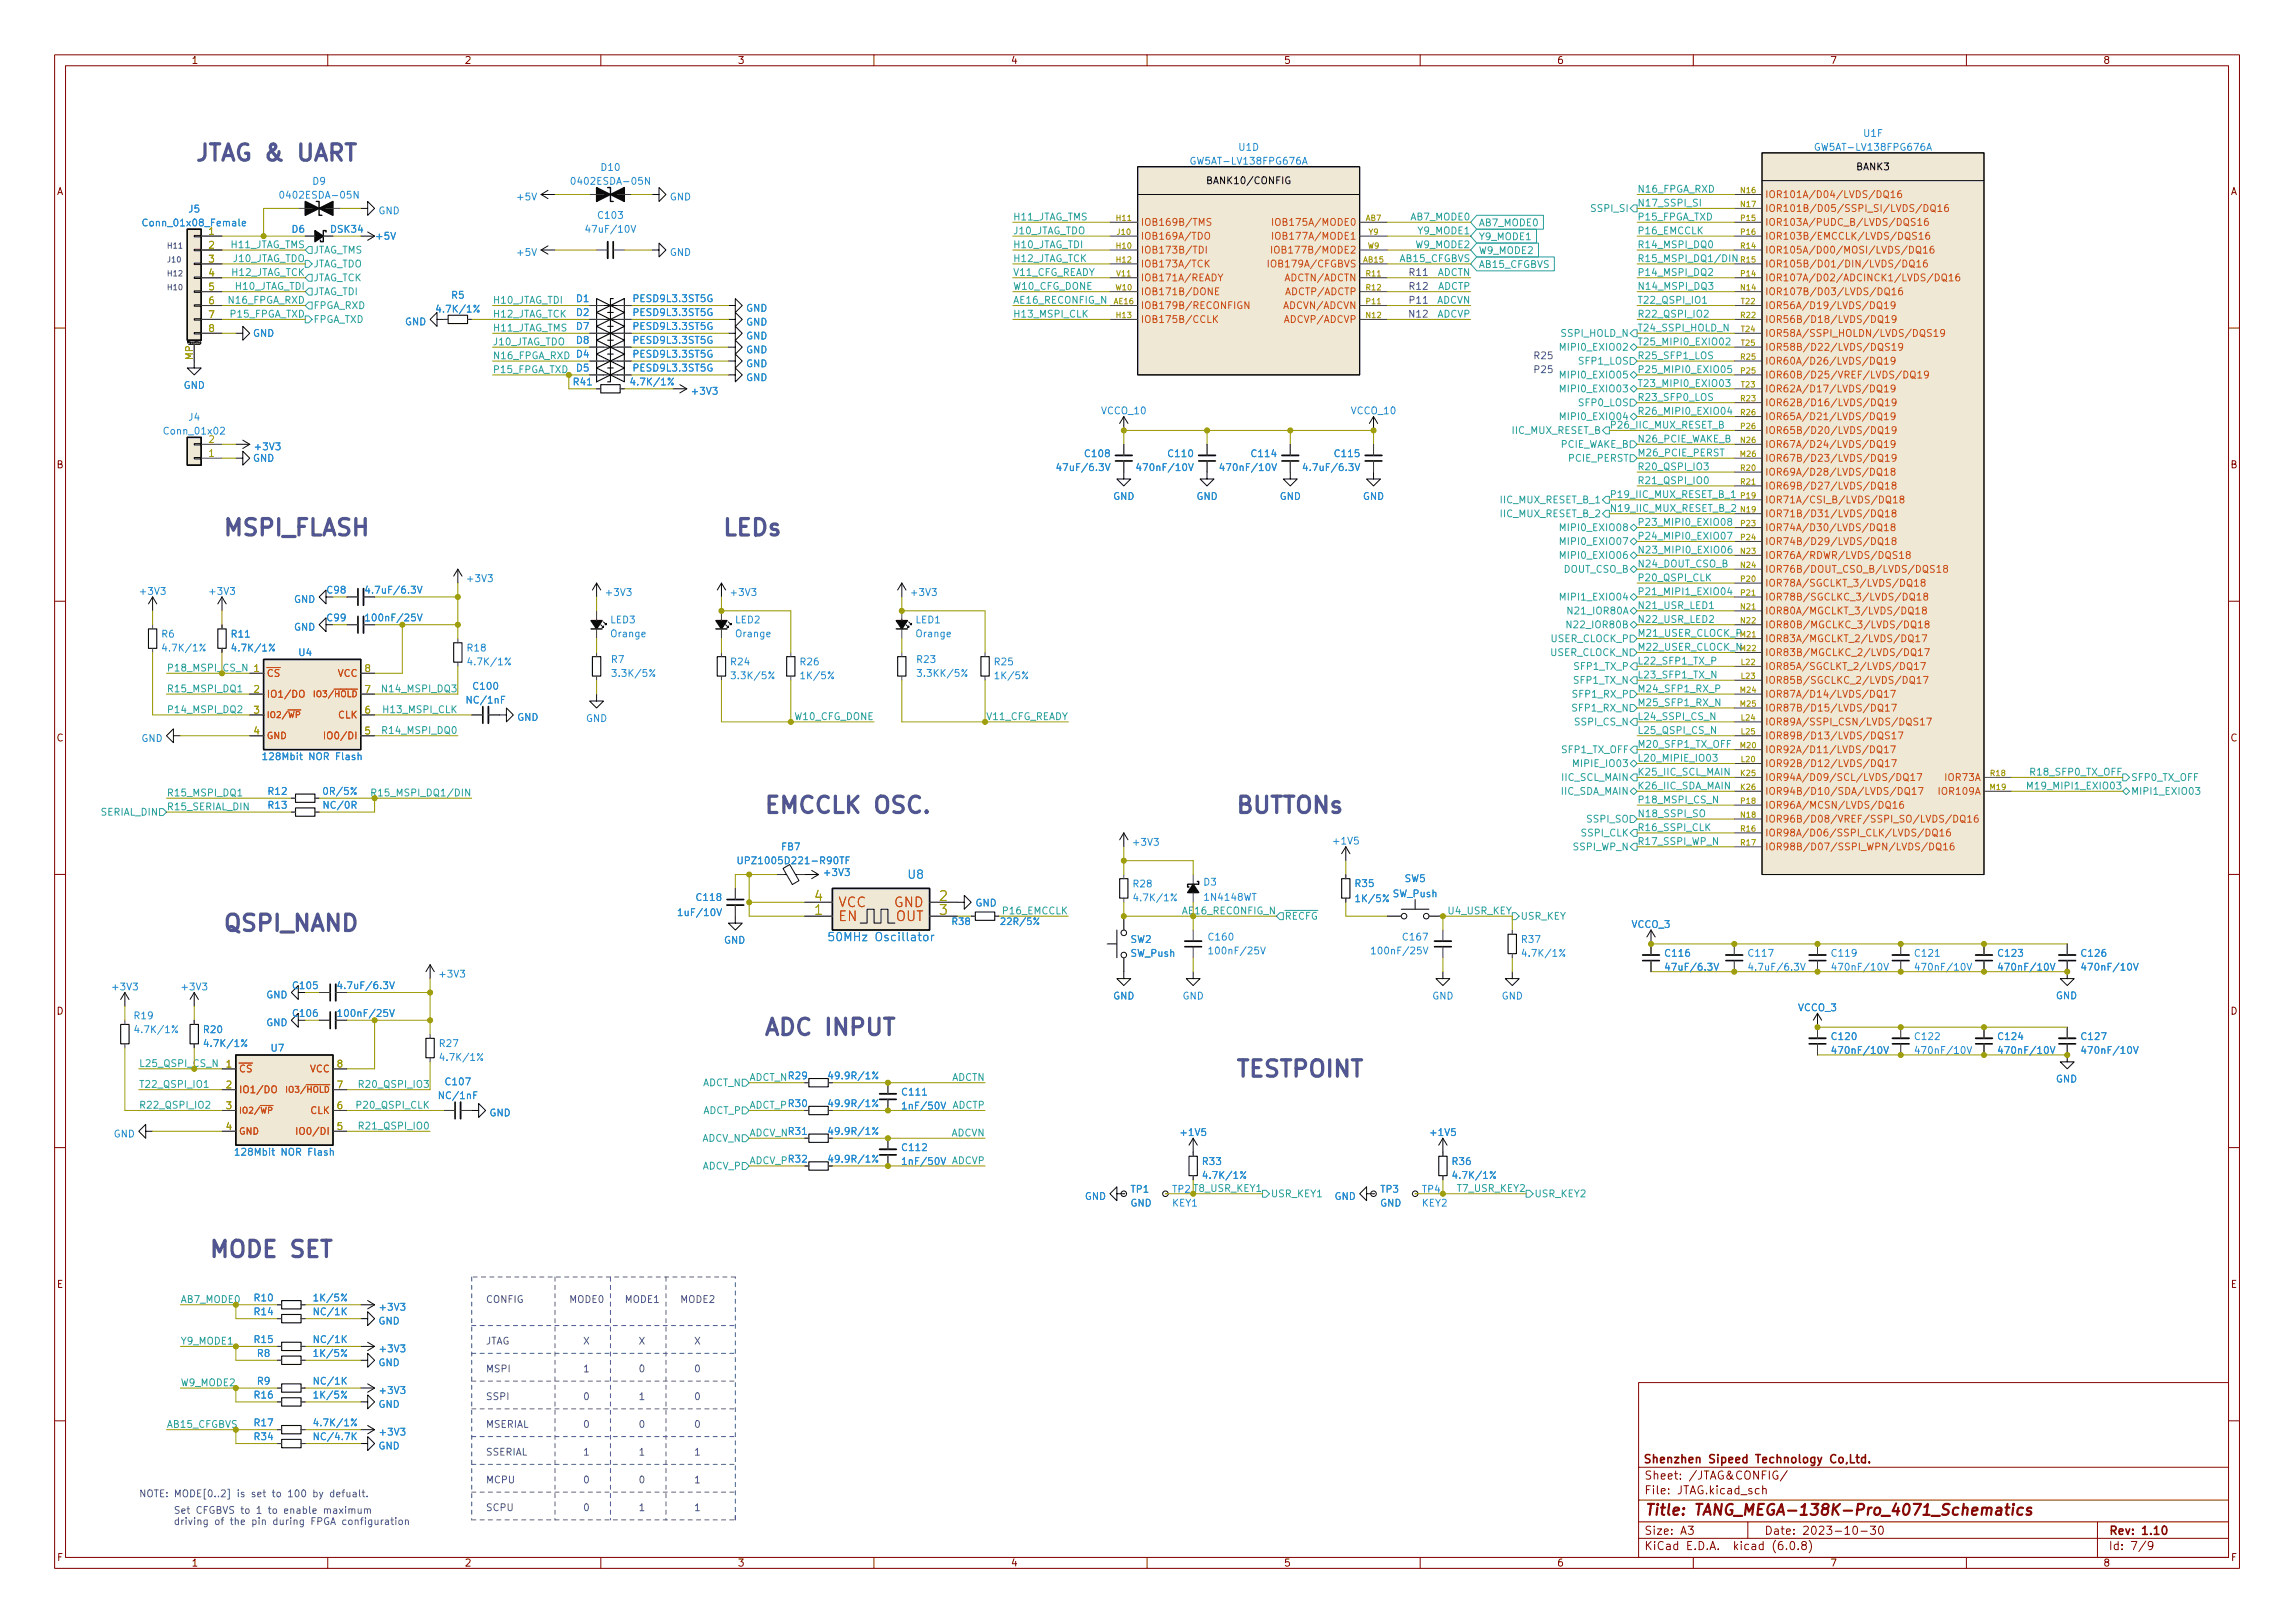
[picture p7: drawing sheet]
<svg xmlns="http://www.w3.org/2000/svg" width="420mm" height="297mm" viewBox="0 0 420 297" stroke-linecap="round" stroke-linejoin="round" font-family="sans-serif">
<defs><g id="words">
<g font-size="4.2" fill="#515593">
<text x="35.6" y="29.5">JTAG &amp; UART</text>
<text x="40.6" y="98">MSPI_FLASH</text>
<text x="132.1" y="98">LEDs</text>
<text x="139.7" y="148.8">EMCCLK OSC.</text>
<text x="226.1" y="148.8">BUTTONs</text>
<text x="40.6" y="170.4">QSPI_NAND</text>
<text x="139.7" y="189.5">ADC INPUT</text>
<text x="226.1" y="197.1">TESTPOINT</text>
<text x="38.1" y="230.1">MODE SET</text>
</g>
<text font-size="2.8" fill="#840000" x="301" y="277.3">Title: TANG_MEGA-138K-Pro_4071_Schematics</text>
<g font-size="2.5" fill="#b58900">
<text x="149.2" y="167.4">1</text>
<text x="149.2" y="164.9">4</text>
<text x="172" y="164.9">2</text>
<text x="172" y="167.4">3</text>
</g>
<g font-size="2.5" fill="#cb4b16">
<text x="153.4" y="166">VCC</text>
<text x="163.7" y="166">GND</text>
<text x="153.4" y="168.6">EN</text>
<text x="163.9" y="168.6">OUT</text>
</g>
<g font-size="2.1" fill="#268bd2">
<text x="166.3" y="160.8">U8</text>
<text x="152.7" y="172.2">50MHz Oscillator</text>
</g>
<g font-size="2.1" fill="#840000">
<text x="300.7" y="267.8">Shenzhen Sipeed Technology Co,Ltd.</text>
<text x="301" y="273.5">File: JTAG.kicad_sch</text>
<text x="301" y="270.8">Sheet: /JTAG&amp;CONFIG/</text>
<text x="301" y="280.9">Size: A3</text>
<text x="323" y="280.9">Date: 2023-10-30</text>
<text x="386" y="280.9">Rev: 1.10</text>
<text x="301" y="283.7">KiCad E.D.A. kicad (6.0.8)</text>
<text x="386" y="283.7">Id: 7/9</text>
</g>
<g font-size="1.8" fill="#840000">
<text x="35" y="11.7">1</text>
<text x="85" y="11.7">2</text>
<text x="135" y="11.7">3</text>
<text x="185" y="11.7">4</text>
<text x="235" y="11.7">5</text>
<text x="285" y="11.7">6</text>
<text x="335" y="11.7">7</text>
<text x="385" y="11.7">8</text>
<text x="10.3" y="35.7">A</text>
<text x="408.3" y="35.7">A</text>
<text x="10.3" y="85.7">B</text>
<text x="408.3" y="85.7">B</text>
<text x="10.3" y="135.7">C</text>
<text x="408.3" y="135.7">C</text>
<text x="10.3" y="185.7">D</text>
<text x="408.3" y="185.7">D</text>
<text x="10.4" y="235.7">E</text>
<text x="408.4" y="235.7">E</text>
<text x="10.4" y="285.7">F</text>
<text x="35" y="286.7">1</text>
<text x="85" y="286.7">2</text>
<text x="135" y="286.7">3</text>
<text x="185" y="286.7">4</text>
<text x="235" y="286.7">5</text>
<text x="285" y="286.7">6</text>
<text x="335" y="286.7">7</text>
<text x="385" y="286.7">8</text>
<text x="408.4" y="285.7">F</text>
</g>
<g font-size="1.8" fill="#268bd2">
<text x="226.8" y="27.6">U1D</text>
<text x="332.9" y="27.6">GW5AT-LV138FPG676A</text>
<text x="341.2" y="25">U1F</text>
<text x="57.3" y="33.8">D9</text>
<text x="105.4" y="33.8">0402ESDA-05N</text>
<text x="110.1" y="31.3">D10</text>
<text x="218.6" y="30.1">GW5AT-LV138FPG676A</text>
<text x="26.8" y="41.4">Conn_01x08_Female</text>
<text x="34.6" y="38.9">J5</text>
<text x="52.1" y="36.3">0402ESDA-05N</text>
<text x="69.3" y="39.2">GND</text>
<text x="94.8" y="36.7">+5V</text>
<text x="109.6" y="40">C103</text>
<text x="122.6" y="36.7">GND</text>
<text x="53.5" y="42.6">D6</text>
<text x="60.6" y="42.6">DSK34</text>
<text x="69" y="43.9">+5V</text>
<text x="94.8" y="46.8">+5V</text>
<text x="107.9" y="42.6">47uF/10V</text>
<text x="122.6" y="46.8">GND</text>
<text x="74.1" y="59.5">GND</text>
<text x="80.4" y="57.2">4.7K/1%</text>
<text x="82.7" y="54.7">R5</text>
<text x="105.5" y="55.3">D1</text>
<text x="105.5" y="57.8">D2</text>
<text x="116.2" y="55.3">PESD9L3.3ST5G</text>
<text x="116.2" y="57.8">PESD9L3.3ST5G</text>
<text x="136.6" y="57">GND</text>
<text x="136.6" y="59.6">GND</text>
<text x="46.3" y="61.6">GND</text>
<text x="105.5" y="60.4">D7</text>
<text x="105.5" y="62.9">D8</text>
<text x="105.5" y="65.4">D4</text>
<text x="116.2" y="60.4">PESD9L3.3ST5G</text>
<text x="116.2" y="62.9">PESD9L3.3ST5G</text>
<text x="116.2" y="65.4">PESD9L3.3ST5G</text>
<text x="136.6" y="62.1">GND</text>
<text x="136.6" y="64.7">GND</text>
<text x="33.6" y="71.2">GND</text>
<text x="105.1" y="70.5">R41</text>
<text x="105.5" y="68">D5</text>
<text x="116" y="70.5">4.7K/1%</text>
<text x="116.2" y="68">PESD9L3.3ST5G</text>
<text x="136.6" y="67.2">GND</text>
<text x="136.6" y="69.7">GND</text>
<text x="34.6" y="77">J4</text>
<text x="126.9" y="72.2">+3V3</text>
<text x="201.7" y="75.8">VCCO_10</text>
<text x="247.4" y="75.8">VCCO_10</text>
<text x="30.3" y="79.5">Conn_01x02</text>
<text x="46.9" y="82.4">+3V3</text>
<text x="198.8" y="83.7">C108</text>
<text x="214" y="83.7">C110</text>
<text x="229.3" y="83.7">C114</text>
<text x="244.5" y="83.7">C115</text>
<text x="46.3" y="84.5">GND</text>
<text x="194.2" y="86.2">47uF/6.3V</text>
<text x="208.8" y="86.2">470nF/10V</text>
<text x="224.1" y="86.2">470nF/10V</text>
<text x="239.3" y="86.2">4.7uF/6.3V</text>
<text x="203.8" y="91.5">GND</text>
<text x="219" y="91.5">GND</text>
<text x="234.3" y="91.5">GND</text>
<text x="249.5" y="91.5">GND</text>
<text x="85.7" y="106.5">+3V3</text>
<text x="25.9" y="108.9">+3V3</text>
<text x="38.6" y="108.9">+3V3</text>
<text x="53.8" y="110.3">GND</text>
<text x="60" y="113.7">C99</text>
<text x="60" y="108.6">C98</text>
<text x="67.7" y="113.7">100nF/25V</text>
<text x="67.7" y="108.6">4.7uF/6.3V</text>
<text x="111.1" y="109.1">+3V3</text>
<text x="134" y="109.1">+3V3</text>
<text x="167" y="109.1">+3V3</text>
<text x="29.6" y="116.7">R6</text>
<text x="30.3" y="119.2">4.7K/1%</text>
<text x="42.4" y="116.7">R11</text>
<text x="43" y="119.2">4.7K/1%</text>
<text x="53.8" y="115.4">GND</text>
<text x="85.6" y="119.2">R18</text>
<text x="111.8" y="114.1">LED3</text>
<text x="111.9" y="116.6">Orange</text>
<text x="134.6" y="114.1">LED2</text>
<text x="134.8" y="116.6">Orange</text>
<text x="167.7" y="114.1">LED1</text>
<text x="167.8" y="116.6">Orange</text>
<text x="54.7" y="120.1">U4</text>
<text x="86.1" y="121.8">4.7K/1%</text>
<text x="111.9" y="121.3">R7</text>
<text x="112.6" y="123.9">3.3K/5%</text>
<text x="133.9" y="121.8">R24</text>
<text x="134.4" y="124.3">3.3K/5%</text>
<text x="146.6" y="121.8">R26</text>
<text x="146.9" y="124.3">1K/5%</text>
<text x="167.9" y="121.3">R23</text>
<text x="168.5" y="123.9">3.3KK/5%</text>
<text x="182.1" y="121.8">R25</text>
<text x="182.5" y="124.3">1K/5%</text>
<text x="85.8" y="128.8">NC/1nF</text>
<text x="86.8" y="126.2">C100</text>
<text x="94.7" y="131.9">GND</text>
<text x="25.9" y="135.8">GND</text>
<text x="107.3" y="132.1">GND</text>
<text x="49.1" y="139.1">128Mbit NOR Flash</text>
<text x="49.2" y="148">R13</text>
<text x="49.2" y="145.5">R12</text>
<text x="59.6" y="145.5">0R/5%</text>
<text x="59.6" y="148">NC/0R</text>
<text x="143.1" y="155.6">FB7</text>
<text x="207.7" y="154.8">+3V3</text>
<text x="244.3" y="154.5">+1V5</text>
<text x="136.2" y="158.2">UPZ1005D221-R90TF</text>
<text x="151.1" y="160.3">+3V3</text>
<text x="257.2" y="161.4">SW5</text>
<text x="124.7" y="167.6">1uF/10V</text>
<text x="127.7" y="164.9">C118</text>
<text x="178.6" y="165.9">GND</text>
<text x="207.5" y="162.4">R28</text>
<text x="208.1" y="164.9">4.7K/1%</text>
<text x="220.4" y="162.1">D3</text>
<text x="220.7" y="164.8">1N4148WT</text>
<text x="248.2" y="162.3">R35</text>
<text x="248.5" y="165.1">1K/5%</text>
<text x="255" y="164.2">SW_Push</text>
<text x="132.5" y="172.7">GND</text>
<text x="207" y="172.6">SW2</text>
<text x="221.4" y="172.1">C160</text>
<text x="257" y="172.1">C167</text>
<text x="278.7" y="172.6">R37</text>
<text x="298.7" y="169.8">VCCO_3</text>
<text x="80.7" y="178.9">+3V3</text>
<text x="207" y="175.1">SW_Push</text>
<text x="222" y="174.7">100nF/25V</text>
<text x="251.8" y="174.7">100nF/25V</text>
<text x="279.2" y="175.1">4.7K/1%</text>
<text x="305" y="175.1">C116</text>
<text x="305.6" y="177.6">47uF/6.3V</text>
<text x="320.2" y="175.1">C117</text>
<text x="320.9" y="177.6">4.7uF/6.3V</text>
<text x="335.5" y="175.1">C119</text>
<text x="336.1" y="177.6">470nF/10V</text>
<text x="350.7" y="175.1">C121</text>
<text x="351.4" y="177.6">470nF/10V</text>
<text x="366" y="175.1">C123</text>
<text x="366.6" y="177.6">470nF/10V</text>
<text x="381.2" y="175.1">C126</text>
<text x="381.8" y="177.6">470nF/10V</text>
<text x="20.8" y="181.2">+3V3</text>
<text x="33.5" y="181.2">+3V3</text>
<text x="48.7" y="182.7">GND</text>
<text x="53.8" y="181">C105</text>
<text x="62.6" y="181">4.7uF/6.3V</text>
<text x="203.8" y="182.9">GND</text>
<text x="216.5" y="182.9">GND</text>
<text x="262.2" y="182.9">GND</text>
<text x="274.9" y="182.9">GND</text>
<text x="329.2" y="185.1">VCCO_3</text>
<text x="376.4" y="182.9">GND</text>
<text x="24.7" y="186.5">R19</text>
<text x="25.2" y="189.1">4.7K/1%</text>
<text x="37.4" y="189.1">R20</text>
<text x="37.9" y="191.6">4.7K/1%</text>
<text x="48.7" y="187.8">GND</text>
<text x="53.8" y="186.1">C106</text>
<text x="62.6" y="186.1">100nF/25V</text>
<text x="80.5" y="191.6">R27</text>
<text x="335.5" y="190.3">C120</text>
<text x="350.7" y="190.3">C122</text>
<text x="366" y="190.3">C124</text>
<text x="381.2" y="190.3">C127</text>
<text x="49.7" y="192.4">U7</text>
<text x="81.1" y="194.1">4.7K/1%</text>
<text x="152.3" y="197.5">49.9R/1%</text>
<text x="336.1" y="192.9">470nF/10V</text>
<text x="351.4" y="192.9">470nF/10V</text>
<text x="366.6" y="192.9">470nF/10V</text>
<text x="381.8" y="192.9">470nF/10V</text>
<text x="80.7" y="201.1">NC/1nF</text>
<text x="81.7" y="198.6">C107</text>
<text x="152.3" y="202.6">49.9R/1%</text>
<text x="165.3" y="200.5">C111</text>
<text x="165.7" y="203">1nF/50V</text>
<text x="376.4" y="198.1">GND</text>
<text x="20.8" y="208.2">GND</text>
<text x="89.6" y="204.3">GND</text>
<text x="144.4" y="207.7">R31</text>
<text x="152.3" y="207.7">49.9R/1%</text>
<text x="216.4" y="207.9">+1V5</text>
<text x="262.1" y="207.9">+1V5</text>
<text x="44" y="211.5">128Mbit NOR Flash</text>
<text x="152.3" y="212.8">49.9R/1%</text>
<text x="165.3" y="210.7">C112</text>
<text x="165.7" y="213.2">1nF/50V</text>
<text x="220.2" y="213.2">R33</text>
<text x="220.8" y="215.7">4.7K/1%</text>
<text x="266" y="213.2">R36</text>
<text x="266.5" y="215.7">4.7K/1%</text>
<text x="198.6" y="219.6">GND</text>
<text x="206.9" y="220.8">GND</text>
<text x="207.1" y="218.3">TP1</text>
<text x="214.6" y="220.8">KEY1</text>
<text x="214.7" y="218.3">TP2</text>
<text x="244.3" y="219.6">GND</text>
<text x="252.7" y="220.8">GND</text>
<text x="252.8" y="218.3">TP3</text>
<text x="260.3" y="220.8">KEY2</text>
<text x="260.4" y="218.3">TP4</text>
<text x="46.6" y="238.2">R10</text>
<text x="57.8" y="238.2">1K/5%</text>
<text x="69.7" y="239.9">+3V3</text>
<text x="46.6" y="240.7">R14</text>
<text x="46.6" y="245.8">R15</text>
<text x="57.8" y="240.7">NC/1K</text>
<text x="57.8" y="245.8">NC/1K</text>
<text x="69.3" y="242.4">GND</text>
<text x="47.1" y="248.3">R8</text>
<text x="57.8" y="248.3">1K/5%</text>
<text x="69.3" y="250">GND</text>
<text x="69.7" y="247.5">+3V3</text>
<text x="46.6" y="255.9">R16</text>
<text x="47.1" y="253.4">R9</text>
<text x="57.8" y="253.4">NC/1K</text>
<text x="57.8" y="255.9">1K/5%</text>
<text x="69.3" y="257.6">GND</text>
<text x="69.7" y="255.1">+3V3</text>
<text x="46.6" y="263.6">R34</text>
<text x="46.6" y="261">R17</text>
<text x="58" y="263.6">NC/4.7K</text>
<text x="58" y="261">4.7K/1%</text>
<text x="69.7" y="262.7">+3V3</text>
<text x="69.3" y="265.3">GND</text>
</g>
<g font-size="1.8" fill="#0a0a0a">
<text x="221.4" y="33.7">BANK10/CONFIG</text>
<text x="339.9" y="31.2">BANK3</text>
</g>
<g font-size="1.8" fill="#2aa198">
<text x="299.7" y="35.2">N16_FPGA_RXD</text>
<text x="185.4" y="40.3">H11_JTAG_TMS</text>
<text x="258.4" y="40.3">AB7_MODE0</text>
<text x="270.7" y="41.4">AB7_MODE0</text>
<text x="291.6" y="38.8">SSPI_SI</text>
<text x="299.7" y="40.3">P15_FPGA_TXD</text>
<text x="299.7" y="37.8">N17_SSPI_SI</text>
<text x="42.2" y="45.4">H11_JTAG_TMS</text>
<text x="42.5" y="47.9">J10_JTAG_TDO</text>
<text x="57.3" y="46.4">JTAG_TMS</text>
<text x="185.4" y="47.9">H12_JTAG_TCK</text>
<text x="185.4" y="42.9">J10_JTAG_TDO</text>
<text x="185.4" y="45.4">H10_JTAG_TDI</text>
<text x="256.4" y="47.9">AB15_CFGBVS</text>
<text x="259.3" y="45.4">W9_MODE2</text>
<text x="259.8" y="42.9">Y9_MODE1</text>
<text x="270.7" y="43.9">Y9_MODE1</text>
<text x="270.7" y="46.5">W9_MODE2</text>
<text x="299.7" y="47.9">R15_MSPI_DQ1/DIN</text>
<text x="299.7" y="45.4">R14_MSPI_DQ0</text>
<text x="299.7" y="42.9">P16_EMCCLK</text>
<text x="42.3" y="50.5">H12_JTAG_TCK</text>
<text x="43.1" y="53">H10_JTAG_TDI</text>
<text x="57.3" y="48.9">JTAG_TDO</text>
<text x="57.3" y="51.5">JTAG_TCK</text>
<text x="185.4" y="50.5">V11_CFG_READY</text>
<text x="185.4" y="53">W10_CFG_DONE</text>
<text x="263.1" y="50.5">ADCTN</text>
<text x="263.1" y="53">ADCTP</text>
<text x="270.7" y="49">AB15_CFGBVS</text>
<text x="299.7" y="50.5">P14_MSPI_DQ2</text>
<text x="299.7" y="53">N14_MSPI_DQ3</text>
<text x="42" y="55.6">N16_FPGA_RXD</text>
<text x="42.3" y="58.1">P15_FPGA_TXD</text>
<text x="57.3" y="54">JTAG_TDI</text>
<text x="57.3" y="59.1">FPGA_TXD</text>
<text x="57.3" y="56.6">FPGA_RXD</text>
<text x="90.2" y="55.6">H10_JTAG_TDI</text>
<text x="90.2" y="58.1">H12_JTAG_TCK</text>
<text x="185.4" y="55.6">AE16_RECONFIG_N</text>
<text x="185.4" y="58.1">H13_MSPI_CLK</text>
<text x="263" y="55.6">ADCVN</text>
<text x="263.1" y="58.1">ADCVP</text>
<text x="299.7" y="55.6">T22_QSPI_IO1</text>
<text x="299.7" y="58.1">R22_QSPI_IO2</text>
<text x="90.2" y="65.7">N16_FPGA_RXD</text>
<text x="90.2" y="60.6">H11_JTAG_TMS</text>
<text x="90.2" y="63.2">J10_JTAG_TDO</text>
<text x="286" y="61.6">SSPI_HOLD_N</text>
<text x="286.5" y="64.2">MIPI0_EXIO02</text>
<text x="299.7" y="63.2">T25_MIPI0_EXIO02</text>
<text x="299.7" y="60.6">T24_SSPI_HOLD_N</text>
<text x="299.7" y="65.7">R25_SFP1_LOS</text>
<text x="90.2" y="68.3">P15_FPGA_TXD</text>
<text x="286.5" y="69.3">MIPI0_EXIO05</text>
<text x="286.5" y="71.8">MIPI0_EXIO03</text>
<text x="289.2" y="66.7">SFP1_LOS</text>
<text x="299.7" y="68.3">P25_MIPI0_EXIO05</text>
<text x="299.7" y="70.8">T23_MIPI0_EXIO03</text>
<text x="286.5" y="76.9">MIPI0_EXIO04</text>
<text x="289.2" y="74.3">SFP0_LOS</text>
<text x="299.7" y="75.9">R26_MIPI0_EXIO04</text>
<text x="299.7" y="73.3">R23_SFP0_LOS</text>
<text x="276.9" y="79.4">IIC_MUX_RESET_B</text>
<text x="285.5" y="82">PCIE_WAKE_B</text>
<text x="294.6" y="78.4">P26_IIC_MUX_RESET_B</text>
<text x="299.7" y="81">N26_PCIE_WAKE_B</text>
<text x="299.7" y="83.5">M26_PCIE_PERST</text>
<text x="287.3" y="84.5">PCIE_PERST</text>
<text x="299.7" y="86">R20_QSPI_IO3</text>
<text x="299.7" y="88.6">R21_QSPI_IO0</text>
<text x="274.9" y="92.1">IIC_MUX_RESET_B_1</text>
<text x="274.9" y="94.7">IIC_MUX_RESET_B_2</text>
<text x="294.6" y="91.1">P19_IIC_MUX_RESET_B_1</text>
<text x="294.6" y="93.7">N19_IIC_MUX_RESET_B_2</text>
<text x="286.5" y="99.7">MIPI0_EXIO07</text>
<text x="286.5" y="97.2">MIPI0_EXIO08</text>
<text x="299.7" y="98.7">P24_MIPI0_EXIO07</text>
<text x="299.7" y="101.3">N23_MIPI0_EXIO06</text>
<text x="299.7" y="96.2">P23_MIPI0_EXIO08</text>
<text x="286.2" y="104.8">DOUT_CSO_B</text>
<text x="286.5" y="102.3">MIPI0_EXIO06</text>
<text x="299.7" y="103.8">N24_DOUT_CSO_B</text>
<text x="299.7" y="106.4">P20_QSPI_CLK</text>
<text x="286.5" y="109.9">MIPI1_EXIO04</text>
<text x="287.6" y="112.4">N21_IOR80A</text>
<text x="299.7" y="111.4">N21_USR_LED1</text>
<text x="299.7" y="114">N22_USR_LED2</text>
<text x="299.7" y="108.9">P21_MIPI1_EXIO04</text>
<text x="283.9" y="117.5">USER_CLOCK_P</text>
<text x="287.6" y="115">N22_IOR80B</text>
<text x="299.7" y="119.1">M22_USER_CLOCK_N</text>
<text x="299.7" y="116.5">M21_USER_CLOCK_P</text>
<text x="283.8" y="120.1">USER_CLOCK_N</text>
<text x="288.3" y="125.1">SFP1_TX_N</text>
<text x="288.4" y="122.6">SFP1_TX_P</text>
<text x="299.7" y="121.6">L22_SFP1_TX_P</text>
<text x="299.7" y="124.1">L23_SFP1_TX_N</text>
<text x="30.5" y="126.7">R15_MSPI_DQ1</text>
<text x="30.5" y="130.5">P14_MSPI_DQ2</text>
<text x="70.6" y="126.7">N14_MSPI_DQ3</text>
<text x="70.6" y="130.5">H13_MSPI_CLK</text>
<text x="145.6" y="131.8">W10_CFG_DONE</text>
<text x="180.5" y="131.8">V11_CFG_READY</text>
<text x="288.1" y="130.2">SFP1_RX_N</text>
<text x="288.2" y="127.7">SFP1_RX_P</text>
<text x="299.7" y="129.2">M25_SFP1_RX_N</text>
<text x="299.7" y="131.8">L24_SSPI_CS_N</text>
<text x="299.7" y="126.7">M24_SFP1_RX_P</text>
<text x="70.6" y="134.3">R14_MSPI_DQ0</text>
<text x="286.1" y="137.8">SFP1_TX_OFF</text>
<text x="288.5" y="132.8">SSPI_CS_N</text>
<text x="299.7" y="136.8">M20_SFP1_TX_OFF</text>
<text x="299.7" y="134.3">L25_QSPI_CS_N</text>
<text x="286" y="142.9">IIC_SCL_MAIN</text>
<text x="288.6" y="140.4">MIPIE_IO03</text>
<text x="299.7" y="139.4">L20_MIPIE_IO03</text>
<text x="299.7" y="141.9">K25_IIC_SCL_MAIN</text>
<text x="372.2" y="141.9">R18_SFP0_TX_OFF</text>
<text x="390.1" y="142.9">SFP0_TX_OFF</text>
<text x="18.5" y="149.3">SERIAL_DIN</text>
<text x="30.5" y="145.7">R15_MSPI_DQ1</text>
<text x="30.5" y="148.3">R15_SERIAL_DIN</text>
<text x="69.7" y="145.7">R15_MSPI_DQ1/DIN</text>
<text x="285.8" y="145.5">IIC_SDA_MAIN</text>
<text x="299.7" y="144.5">K26_IIC_SDA_MAIN</text>
<text x="299.7" y="147">P18_MSPI_CS_N</text>
<text x="299.7" y="149.5">N18_SSPI_SO</text>
<text x="372.4" y="144.5">M19_MIPI1_EXIO03</text>
<text x="390.1" y="145.5">MIPI1_EXIO03</text>
<text x="288.1" y="155.6">SSPI_WP_N</text>
<text x="289.6" y="153.1">SSPI_CLK</text>
<text x="290.7" y="150.5">SSPI_SO</text>
<text x="299.7" y="152.1">R16_SSPI_CLK</text>
<text x="299.7" y="154.6">R17_SSPI_WP_N</text>
<text x="183.9" y="167.3">P16_EMCCLK</text>
<text x="265.3" y="167.3">U4_USR_KEY</text>
<text x="235.1" y="168.3">~{RECFG}</text>
<text x="278.3" y="168.3">USR_KEY</text>
<text x="137.2" y="197.8">ADCT_NR29</text>
<text x="174.2" y="197.8">ADCTN</text>
<text x="25.4" y="199.1">T22_QSPI_IO1</text>
<text x="25.4" y="202.9">R22_QSPI_IO2</text>
<text x="65.8" y="202.9">P20_QSPI_CLK</text>
<text x="66.5" y="199.1">R20_QSPI_IO3</text>
<text x="128.5" y="198.8">ADCT_N</text>
<text x="128.6" y="203.9">ADCT_P</text>
<text x="137.2" y="202.9">ADCT_PR30</text>
<text x="174.2" y="202.9">ADCTP</text>
<text x="66.5" y="206.7">R21_QSPI_IO0</text>
<text x="128.4" y="209">ADCV_N</text>
<text x="137.2" y="208">ADCV_NR31</text>
<text x="174.1" y="208">ADCVN</text>
<text x="128.5" y="214">ADCV_P</text>
<text x="137.2" y="213">ADCV_PR32</text>
<text x="174.1" y="213">ADCVP</text>
<text x="218.8" y="218.1">T8_USR_KEY1</text>
<text x="232.6" y="219.1">USR_KEY1</text>
<text x="267" y="218.1">T7_USR_KEY2</text>
<text x="280.9" y="219.1">USR_KEY2</text>
<text x="33" y="246.1">Y9_MODE1</text>
<text x="33" y="253.7">W9_MODE2</text>
<text x="30.5" y="261.3">AB15_CFGBVS</text>
</g>
<g font-size="1.8" fill="#cb4b16">
<text x="208.8" y="41.3">IOB169B/TMS</text>
<text x="234.3" y="41.3">IOB175A/MODE0</text>
<text x="323.1" y="36.2">IOR101A/D04/LVDS/DQ16</text>
<text x="323.1" y="38.8">IOR101B/D05/SSPI_SI/LVDS/DQ16</text>
<text x="323.1" y="41.3">IOR103A/PUDC_B/LVDS/DQS16</text>
<text x="208.8" y="46.4">IOB173B/TDI</text>
<text x="208.8" y="43.9">IOB169A/TDO</text>
<text x="234.3" y="46.4">IOB177B/MODE2</text>
<text x="234.3" y="43.9">IOB177A/MODE1</text>
<text x="323.1" y="43.9">IOR103B/EMCCLK/LVDS/DQS16</text>
<text x="323.1" y="46.4">IOR105A/D00/MOSI/LVDS/DQ16</text>
<text x="208.8" y="48.9">IOB173A/TCK</text>
<text x="208.8" y="51.5">IOB171A/READY</text>
<text x="233.2" y="48.9">IOB179A/CFGBVS</text>
<text x="235.5" y="51.5">ADCTN/ADCTN</text>
<text x="323.1" y="51.5">IOR107A/D02/ADCINCK1/LVDS/DQ16</text>
<text x="323.1" y="48.9">IOR105B/D01/DIN/LVDS/DQ16</text>
<text x="208.8" y="56.6">IOB179B/RECONFIGN</text>
<text x="208.8" y="59.1">IOB175B/CCLK</text>
<text x="208.8" y="54">IOB171B/DONE</text>
<text x="235.3" y="56.6">ADCVN/ADCVN</text>
<text x="235.5" y="59.1">ADCVP/ADCVP</text>
<text x="235.7" y="54">ADCTP/ADCTP</text>
<text x="323.1" y="54">IOR107B/D03/LVDS/DQ16</text>
<text x="323.1" y="59.1">IOR56B/D18/LVDS/DQ19</text>
<text x="323.1" y="56.6">IOR56A/D19/LVDS/DQ19</text>
<text x="323.1" y="61.6">IOR58A/SSPI_HOLDN/LVDS/DQS19</text>
<text x="323.1" y="64.2">IOR58B/D22/LVDS/DQS19</text>
<text x="323.1" y="69.3">IOR60B/D25/VREF/LVDS/DQ19</text>
<text x="323.1" y="66.7">IOR60A/D26/LVDS/DQ19</text>
<text x="323.1" y="71.8">IOR62A/D17/LVDS/DQ19</text>
<text x="323.1" y="74.3">IOR62B/D16/LVDS/DQ19</text>
<text x="323.1" y="76.9">IOR65A/D21/LVDS/DQ19</text>
<text x="323.1" y="82">IOR67A/D24/LVDS/DQ19</text>
<text x="323.1" y="79.4">IOR65B/D20/LVDS/DQ19</text>
<text x="323.1" y="84.5">IOR67B/D23/LVDS/DQ19</text>
<text x="323.1" y="87">IOR69A/D28/LVDS/DQ18</text>
<text x="323.1" y="89.6">IOR69B/D27/LVDS/DQ18</text>
<text x="323.1" y="94.7">IOR71B/D31/LVDS/DQ18</text>
<text x="323.1" y="92.1">IOR71A/CSI_B/LVDS/DQ18</text>
<text x="323.1" y="97.2">IOR74A/D30/LVDS/DQ18</text>
<text x="323.1" y="99.7">IOR74B/D29/LVDS/DQ18</text>
<text x="323.1" y="102.3">IOR76A/RDWR/LVDS/DQS18</text>
<text x="323.1" y="104.8">IOR76B/DOUT_CSO_B/LVDS/DQS18</text>
<text x="323.1" y="107.4">IOR78A/SGCLKT_3/LVDS/DQ18</text>
<text x="323.1" y="112.4">IOR80A/MGCLKT_3/LVDS/DQ18</text>
<text x="323.1" y="109.9">IOR78B/SGCLKC_3/LVDS/DQ18</text>
<text x="323.1" y="117.5">IOR83A/MGCLKT_2/LVDS/DQ17</text>
<text x="323.1" y="115">IOR80B/MGCLKC_3/LVDS/DQ18</text>
<text x="48.8" y="123.9">~{CS}</text>
<text x="61.8" y="123.9">VCC</text>
<text x="323.1" y="122.6">IOR85A/SGCLKT_2/LVDS/DQ17</text>
<text x="323.1" y="125.1">IOR85B/SGCLKC_2/LVDS/DQ17</text>
<text x="323.1" y="120.1">IOR83B/MGCLKC_2/LVDS/DQ17</text>
<text x="48.8" y="127.7">IO1/DO</text>
<text x="61.9" y="131.5">CLK</text>
<text x="323.1" y="127.7">IOR87A/D14/LVDS/DQ17</text>
<text x="323.1" y="130.2">IOR87B/D15/LVDS/DQ17</text>
<text x="60.4" y="135.3">IO0/DI</text>
<text x="323.1" y="132.8">IOR89A/SSPI_CSN/LVDS/DQS17</text>
<text x="323.1" y="135.3">IOR89B/D13/LVDS/DQS17</text>
<text x="323.1" y="137.8">IOR92A/D11/LVDS/DQ17</text>
<text x="323.1" y="142.9">IOR94A/D09/SCL/LVDS/DQ17</text>
<text x="323.1" y="140.4">IOR92B/D12/LVDS/DQ17</text>
<text x="356.3" y="142.9">IOR73A</text>
<text x="323.1" y="145.5">IOR94B/D10/SDA/LVDS/DQ17</text>
<text x="323.1" y="148">IOR96A/MCSN/LVDS/DQ16</text>
<text x="355.3" y="145.5">IOR109A</text>
<text x="323.1" y="150.5">IOR96B/D08/VREF/SSPI_SO/LVDS/DQ16</text>
<text x="323.1" y="153.1">IOR98A/D06/SSPI_CLK/LVDS/DQ16</text>
<text x="323.1" y="155.6">IOR98B/D07/SSPI_WPN/LVDS/DQ16</text>
<text x="43.7" y="196.3">~{CS}</text>
<text x="56.7" y="196.3">VCC</text>
<text x="43.7" y="200.1">IO1/DO</text>
<text x="56.8" y="203.9">CLK</text>
<text x="55.3" y="207.7">IO0/DI</text>
</g>
<g font-size="1.8" fill="#b58900">
<text x="38.2" y="43">1</text>
<text x="38.2" y="45.5">2</text>
<text x="38.2" y="48">3</text>
<text x="38.2" y="50.6">4</text>
<text x="38.2" y="53.1">5</text>
<text x="38.2" y="55.7">6</text>
<text x="38.2" y="58.2">7</text>
<text x="35.3" y="65.9" transform="rotate(-90 35.3 65.9)">MP</text>
<text x="38.2" y="60.7">8</text>
<text x="38.2" y="83.6">1</text>
<text x="38.2" y="81.1">2</text>
<text x="46.5" y="123">1</text>
<text x="66.8" y="123">8</text>
<text x="46.5" y="126.8">2</text>
<text x="46.5" y="130.6">3</text>
<text x="66.8" y="130.6">6</text>
<text x="66.8" y="126.8">7</text>
<text x="46.5" y="134.4">4</text>
<text x="66.8" y="134.4">5</text>
<text x="41.4" y="195.4">1</text>
<text x="61.7" y="195.4">8</text>
<text x="41.4" y="199.2">2</text>
<text x="41.4" y="203">3</text>
<text x="61.7" y="203">6</text>
<text x="61.7" y="199.2">7</text>
<text x="41.4" y="206.8">4</text>
<text x="61.7" y="206.8">5</text>
</g>
<g font-size="1.8" fill="#515593">
<text x="258.4" y="50.5">R11</text>
<text x="258.4" y="53">R12</text>
<text x="258.4" y="58.1">N12</text>
<text x="258.5" y="55.6">P11</text>
<text x="281.2" y="65.7">R25</text>
<text x="281.3" y="68.3">P25</text>
<text x="88.9" y="238.4">CONFIG</text>
<text x="104.1" y="238.4">MODE0</text>
<text x="114.3" y="238.4">MODE1</text>
<text x="124.5" y="238.4">MODE2</text>
<text x="88.9" y="251.1">MSPI</text>
<text x="88.9" y="246.1">JTAG</text>
<text x="106.7" y="251.1">1</text>
<text x="106.7" y="246.1">X</text>
<text x="116.8" y="251.1">0</text>
<text x="116.8" y="246.1">X</text>
<text x="127" y="251.1">0</text>
<text x="127" y="246.1">X</text>
<text x="88.9" y="256.2">SSPI</text>
<text x="106.7" y="256.2">0</text>
<text x="116.8" y="256.2">1</text>
<text x="127" y="256.2">0</text>
<text x="88.9" y="261.3">MSERIAL</text>
<text x="106.7" y="261.3">0</text>
<text x="116.8" y="261.3">0</text>
<text x="127" y="261.3">0</text>
<text x="88.9" y="266.4">SSERIAL</text>
<text x="106.7" y="266.4">1</text>
<text x="116.8" y="266.4">1</text>
<text x="127" y="266.4">1</text>
<text x="25.4" y="274">NOTE: MODE[0..2] is set to 100 by defualt.</text>
<text x="88.9" y="271.5">MCPU</text>
<text x="106.7" y="271.5">0</text>
<text x="116.8" y="271.5">0</text>
<text x="127" y="271.5">1</text>
<text x="31.7" y="277">Set CFGBVS to 1 to enable maximum</text>
<text x="31.7" y="279.1">driving of the pin during FPGA configuration</text>
<text x="88.9" y="276.5">SCPU</text>
<text x="106.7" y="276.5">0</text>
<text x="116.8" y="276.5">1</text>
<text x="127" y="276.5">1</text>
</g>
<g font-size="1.8" fill="#859900">
<text x="30.5" y="122.9">P18_MSPI_CS_N</text>
<text x="216.7" y="167.3">AE16_RECONFIG_N</text>
<text x="25.4" y="195.3">L25_QSPI_CS_N</text>
<text x="33" y="238.4">AB7_MODE0</text>
</g>
<g font-size="1.8" fill="#493f36">
<text x="144.4" y="197.5">R29</text>
<text x="144.4" y="202.6">R30</text>
<text x="144.4" y="212.8">R32</text>
</g>
<g font-size="1.7" fill="#cb4b16">
<text x="48.8" y="135.3">GND</text>
<text x="43.7" y="207.6">GND</text>
</g>
<g font-size="1.7" fill="#268bd2">
<text x="174.4" y="169.3">R38</text>
<text x="183.7" y="169.3">22R/5%</text>
</g>
<g font-size="1.5" fill="#cb4b16">
<text x="48.8" y="131.4">IO2/~{WP}</text>
<text x="57.1" y="127.6">IO3/~{HOLD}</text>
<text x="43.7" y="203.8">IO2/~{WP}</text>
<text x="52" y="200">IO3/~{HOLD}</text>
</g>
<g font-size="1.4" fill="#b58900">
<text x="318.7" y="35.3">N16</text>
<text x="204.4" y="40.4">H11</text>
<text x="250" y="40.4">AB7</text>
<text x="318.7" y="37.9">N17</text>
<text x="318.8" y="40.4">P15</text>
<text x="204.4" y="45.5">H10</text>
<text x="204.6" y="43">J10</text>
<text x="250.4" y="45.5">W9</text>
<text x="250.6" y="43">Y9</text>
<text x="318.7" y="45.5">R14</text>
<text x="318.8" y="43">P16</text>
<text x="204.3" y="53.1">W10</text>
<text x="204.4" y="48">H12</text>
<text x="204.5" y="50.6">V11</text>
<text x="249.7" y="48">AB15</text>
<text x="250.2" y="50.6">R11</text>
<text x="250.2" y="53.1">R12</text>
<text x="318.7" y="53.1">N14</text>
<text x="318.7" y="48">R15</text>
<text x="318.8" y="50.6">P14</text>
<text x="204" y="55.7">AE16</text>
<text x="204.4" y="58.2">H13</text>
<text x="250.2" y="58.2">N12</text>
<text x="250.2" y="55.7">P11</text>
<text x="318.7" y="58.2">R22</text>
<text x="318.8" y="55.7">T22</text>
<text x="318.7" y="65.8">R25</text>
<text x="318.8" y="60.7">T24</text>
<text x="318.8" y="63.3">T25</text>
<text x="318.8" y="68.4">P25</text>
<text x="318.8" y="70.9">T23</text>
<text x="318.7" y="73.4">R23</text>
<text x="318.7" y="76">R26</text>
<text x="318.7" y="83.6">M26</text>
<text x="318.7" y="81.1">N26</text>
<text x="318.8" y="78.5">P26</text>
<text x="318.7" y="86.1">R20</text>
<text x="318.7" y="88.7">R21</text>
<text x="318.7" y="93.8">N19</text>
<text x="318.8" y="91.2">P19</text>
<text x="318.7" y="101.4">N23</text>
<text x="318.8" y="96.3">P23</text>
<text x="318.8" y="98.8">P24</text>
<text x="318.7" y="103.9">N24</text>
<text x="318.8" y="106.5">P20</text>
<text x="318.7" y="111.5">N21</text>
<text x="318.8" y="109">P21</text>
<text x="318.7" y="116.6">M21</text>
<text x="318.7" y="119.2">M22</text>
<text x="318.7" y="114.1">N22</text>
<text x="318.8" y="121.7">L22</text>
<text x="318.8" y="124.2">L23</text>
<text x="318.7" y="126.8">M24</text>
<text x="318.7" y="129.3">M25</text>
<text x="318.8" y="131.9">L24</text>
<text x="318.7" y="136.9">M20</text>
<text x="318.8" y="134.4">L25</text>
<text x="318.7" y="142">K25</text>
<text x="318.8" y="139.5">L20</text>
<text x="364.5" y="142">R18</text>
<text x="318.7" y="144.6">K26</text>
<text x="318.7" y="149.6">N18</text>
<text x="318.8" y="147.1">P18</text>
<text x="364.4" y="144.6">M19</text>
<text x="318.7" y="152.2">R16</text>
<text x="318.7" y="154.7">R17</text>
</g>
<g font-size="1.4" fill="#515593">
<text x="30.5" y="45.5">H11</text>
<text x="30.5" y="53.1">H10</text>
<text x="30.5" y="48">J10</text>
<text x="30.5" y="50.6">H12</text>
</g>
<text font-size=".5" fill="#0a0a0a" x="34.4" y="62.8">Mounting</text>
</g></defs>
<g fill="none" stroke="#840000" stroke-width=".18">
<path d="M10 10h400v277h-400zM12 12h396v273h-396zM60 10v2M110 10v2M160 10v2M210 10v2M260 10v2M310 10v2M360 10v2M10 60h2M408 60h2M10 110h2"/>
<path d="M408 110h2M10 160h2M408 160h2M10 210h2M408 210h2M300 253h108v32h-108zM10 260h2M300 278.5h108M300 274.5h108M300 268.5h108M309.1 279.3h.9l-.5 .6 .4 .1v.7l-.2 .1h-.4l-.2-.1M320 278.5v3"/>
<path d="M322.1 272.5l-.5-.1-.2 .3v.4l.1 .2h.6M322.7 272.6l.2-.2 .4 .1v.9M322.7 271.9v1.5M325.4 269.3a.7 .7 0 0 0-.8 .7 .7 .7 0 0 0 .8 .6l.1-.5h-.3M327.2 269.1l-1.3 2M339.4 279.4l.2-.1a.8 .8 0 0 1 .5 .8 .8 .8 0 0 1-.5 .7 .99 .99 0 0 1-.2-1.4zM342.4 279.3h.9l-.4 .6 .4 .1v.7l-.2 .1h-.5l-.2-.1M344.1 279.4l.2-.1a.8 .8 0 0 1 .5 .8 .8 .8 0 0 1-.5 .7 .99 .99 0 0 1-.2-1.4zM384 278.5v6.5M408 260h2M60 285v2M110 285v2"/>
<path d="M160 285v2M210 285v2M260 285v2M300 281.5h108M310 285v2M327.1 283.5v.1M327.9 282.2l.2-.1a.8 .8 0 0 1 .5 .8 .8 .8 0 0 1-.5 .7 1 1 0 0 1-.2-1.4zM329.2 283.5v.1M330.1 282.8l-.3-.3 .1-.2 .2-.2 .5 .1 .1 .2-.1 .2-.6 .2-.2 .2v.3l.3 .3 .5-.1 .1-.2-.1-.4-.2-.1M331.2 281.9a1.72 1.72 0 0 1 0 2.3M340.7 280.2h1.2M360 285v2"/>
<path d="M392.9 282l-1.3 2M394.1 282.8l-.3 .2h-.2l-.3-.2 .1-.6 .4-.1 .3 .2a.99 .99 0 0 1-.4 1.3h-.3"/>
</g>
<path d="M338.8 266.2v1.5h.7M339.8 266.7h.6M340 266.2v1.3l.4 .2M341.5 266.8l-.4-.1-.3 .3v.4l.1 .2h.6M341.5 266.2v1.5M342.2 267.6v.1M396 279.4l.2-.1a.8 .8 0 0 1 .5 .8 .8 .8 0 0 1-.5 .7 .99 .99 0 0 1-.2-1.4z" fill="none" stroke="#840000" stroke-width=".3"/>
<path d="M365.6 276l.2-.1 .6 .1-.1 1.2M366.4 276.4l-.7 .1a.4 .4 0 0 0-.3 .3 .4 .4 0 0 0 .2 .4l.7-.1M367.1 275.9h.8M367.5 275.2l-.2 1.8 .1 .1 .3 .1M368.6 275.9l-.2 1.3M368.7 275.2l-.2 .1 .1 .1 .1-.1v-.1l-.1 .2M370.4 276a.66 .66 0 0 0-1 .3l-.1 .6 .2 .2 .1 .1 .6-.1M371.9 276a.49 .49 0 0 0-.8 .3l.2 .3 .5 .1 .1 .3-.4 .2-.5-.1" fill="none" stroke="#840000" stroke-width=".4"/>
<g fill="none" stroke="#0a0a0a" stroke-width=".2">
<path d="M82 57.7h3.6v1.5h-3.6zM109.2 54.6l2.6 1.3-2.6 1.3zM109.2 59.7l2.6 1.3-2.6 1.3zM109.2 57.2l2.6 1.3-2.6 1.2zM111.8 55.9l2.5-1.3v2.6zM111.8 58.5l2.5-1.3v2.5zM112.3 54.6h-.5v2.6h-.5M112.3 59.7h-.5v2.6h-.5M112.3 57.2h-.5v2.5h-.5M109.2 67.3l2.6 1.3-2.6 1.3zM109.2 62.3l2.6 1.2-2.6 1.3zM109.2 64.8l2.6 1.3-2.6 1.2z"/>
<path d="M110 70.4h3.5v1.5h-3.5zM111.8 61l2.5-1.3v2.6zM111.8 68.6l2.5-1.3v2.6zM111.8 63.5l2.5-1.2v2.5zM111.8 66.1l2.5-1.3v2.5zM112.3 67.3h-.5v2.6h-.5M112.3 62.3h-.5v2.5h-.5M112.3 64.8h-.5v2.5h-.5M27.2 115.1h1.5v3.6h-1.5zM39.9 115.1h1.5v3.6h-1.5zM83.1 117.6h1.5v3.6h-1.5zM108.5 120.2h1.5v3.5h-1.5z"/>
<path d="M131.3 120.2h1.5v3.5h-1.5zM144 120.2h1.5v3.5h-1.5zM164.3 120.2h1.6v3.5h-1.6zM179.6 120.2h1.5v3.5h-1.5zM54.1 147.9h3.6v1.5h-3.6zM54.1 145.3h3.6v1.5h-3.6zM178.6 166.9h3.5v1.5h-3.5zM205 160.8h1.5v3.6h-1.5zM245.6 160.8h1.5v3.6h-1.5zM276.1 171h1.5v3.5h-1.5zM22.1 187.5h1.5v3.5h-1.5zM34.8 187.5h1.5v3.5h-1.5z"/>
<path d="M78 190h1.5v3.6h-1.5zM148.1 197.4h3.5v1.5h-3.5zM148.1 202.5h3.5v1.5h-3.5zM148.1 207.6h3.5v1.5h-3.5zM148.1 212.6h3.5v1.6h-3.5zM217.7 211.6h1.5v3.6h-1.5zM263.4 211.6h1.5v3.6h-1.5zM51.6 238h3.5v1.6h-3.5zM51.6 240.6h3.5v1.5h-3.5zM51.6 248.2h3.5v1.5h-3.5zM51.6 253.3h3.5v1.5h-3.5zM51.6 255.8h3.5v1.5h-3.5z"/>
<path d="M51.6 245.7h3.5v1.5h-3.5zM51.6 263.4h3.5v1.6h-3.5zM51.6 260.9h3.5v1.5h-3.5z"/>
</g>
<g fill="none" stroke="#493f36" stroke-width=".18">
<path d="M54.6 38.1h2.5M59.7 38.1h2.5M107.9 35.6h2.6M113 35.6h2.6M317.5 35.6h5.1M317.5 38.1h5.1M36.8 43.2h3.8M36.8 45.8h3.8M36.8 48.3h3.8M36.8 50.8h3.8M36.8 53.4h3.8M36.8 55.9h3.8"/>
<path d="M36.8 58.5h3.8M55.9 43.2h1.8M59.2 43.2h1.8M81.3 58.5h.7M85.6 58.5h.8M107.9 55.9h2.6M107.9 58.5h2.6M109.2 45.8h2.1M112.3 45.8h2M113 55.9h2.6M113 58.5h2.6M203.2 43.2h5.1"/>
<path d="M203.2 45.8h5.1M203.2 48.3h5.1M203.2 50.8h5.1M203.2 53.4h5.1M203.2 55.9h5.1M203.2 58.5h5.1M203.2 40.7h5.1M248.9 43.2h5.1M248.9 45.8h5.1M248.9 48.3h5.1M248.9 50.8h5.1M248.9 53.4h5.1"/>
<path d="M248.9 55.9h5.1M248.9 58.5h5.1M248.9 40.7h5.1M317.5 43.2h5.1M317.5 45.8h5.1M317.5 48.3h5.1M317.5 50.8h5.1M317.5 53.4h5.1M317.5 55.9h5.1M317.5 58.5h5.1M317.5 40.7h5.1M35.6 63v3.1"/>
<path d="M36.8 61h3.8M107.9 61h2.6M107.9 68.6h2.6M107.9 66.1h2.6M107.9 63.5h2.6M109.2 71.2h.8M113 61h2.6M113 68.6h2.6M113 66.1h2.6M113 63.5h2.6M113.5 71.2h.8M317.5 61h5.1"/>
<path d="M317.5 68.6h5.1M317.5 78.8h5.1M317.5 73.7h5.1M317.5 66.1h5.1M317.5 76.2h5.1M317.5 71.2h5.1M317.5 63.5h5.1M36.8 83.9h3.8M36.8 81.3h3.8M205.7 81.3v2M205.7 84.4v2M221 81.3v2"/>
<path d="M221 84.4v2M236.2 81.3v2M236.2 84.4v2M251.5 81.3v2M251.5 84.4v2M317.5 83.9h5.1M317.5 94h5.1M317.5 81.3h5.1M317.5 91.5h5.1M317.5 96.6h5.1M317.5 99.1h5.1M317.5 86.4h5.1"/>
<path d="M317.5 88.9h5.1M27.9 114.3v.8M27.9 118.7v.7M40.6 114.3v.8M40.6 118.7v.7M63.5 114.3h2M63.5 109.3h2M66.5 114.3h2.1M66.5 109.3h2.1M83.8 116.9v.7M109.2 111.8v1.8M109.2 115.1v1.8"/>
<path d="M109.2 119.4v.8M132.1 111.8v1.8M132.1 115.1v1.8M132.1 119.4v.8M144.8 119.4v.8M165.1 111.8v1.8M165.1 115.1v1.8M165.1 119.4v.8M180.3 119.4v.8M317.5 114.3h5.1M317.5 109.3h5.1M317.5 116.9h5.1"/>
<path d="M317.5 119.4h5.1M317.5 111.8h5.1M317.5 101.6h5.1M317.5 104.2h5.1M317.5 106.7h5.1M45.7 130.8h2.6M45.7 123.2h2.6M45.7 127h2.6M45.7 134.7h2.6M66 130.8h2.6M66 123.2h2.6M66 127h2.6"/>
<path d="M66 134.7h2.6M83.8 121.2v.8M86.4 130.8h2M89.4 130.8h2M109.2 123.7v.8M132.1 123.7v.8M144.8 123.7v.8M165.1 123.7v.8M180.3 123.7v.8M317.5 127h5.1M317.5 134.7h5.1M317.5 139.7h5.1"/>
<path d="M317.5 122h5.1M317.5 124.5h5.1M317.5 132.1h5.1M317.5 137.2h5.1M317.5 129.6h5.1M53.3 148.6h.8M53.3 146.1h.8M57.7 148.6h.7M57.7 146.1h.7M317.5 142.3h5.1M317.5 144.8h5.1M317.5 149.9h5.1"/>
<path d="M317.5 147.4h5.1M317.5 152.4h5.1M317.5 155h5.1M363.2 142.3h5.1M363.2 144.8h5.1M134.6 162.6v2M134.6 165.6v2.1M142.2 160.1h1.3M146 160.1h1.3M147.3 167.7h5.1M147.3 165.1h5.1M170.2 167.7h5.1"/>
<path d="M170.2 165.1h5.1M177.8 167.7h.8M182.1 167.7h.8M205.7 160.1v.7M205.7 164.4v.7M205.7 167.7v2.5M205.7 175.3v2.5M218.4 160.1v1.7M218.4 163.4v1.7M218.4 170.2v2M218.4 173.3v2M246.4 160.1v.7"/>
<path d="M246.4 164.4v.7M254 167.7h2.5M261.6 167.7h2.6M264.2 170.2v2M264.2 173.3v2M276.9 170.2v.8M276.9 174.5v.8M302.3 172.8v2M302.3 175.8v2M317.5 172.8v2M317.5 175.8v2M332.7 172.8v2"/>
<path d="M332.7 175.8v2M348 172.8v2M348 175.8v2M363.2 172.8v2M363.2 175.8v2M378.5 172.8v2M378.5 175.8v2M22.9 186.7v.8M22.9 191v.8M35.6 186.7v.8M35.6 191v.8M40.6 195.6h2.6"/>
<path d="M40.6 199.4h2.6M58.4 186.7h2.1M58.4 181.6h2.1M61 195.6h2.5M61 199.4h2.5M61.5 186.7h2M61.5 181.6h2M78.7 189.3v.7M78.7 193.6v.7M151.6 198.2h.8M162.6 198.2v2M332.7 188v2"/>
<path d="M332.7 191v2.1M348 188v2M348 191v2.1M363.2 188v2M363.2 191v2.1M378.5 188v2M378.5 191v2.1M40.6 203.2h2.6M40.6 207h2.6M61 203.2h2.5M61 207h2.5M81.3 203.2h2"/>
<path d="M84.3 203.2h2.1M147.3 208.3h.8M151.6 203.2h.8M151.6 208.3h.8M151.6 213.4h.8M162.6 201.2v2M162.6 208.3v2M162.6 211.4v2M205.7 218.5h.1M213.4 218.5h.1M218.4 210.9v.7M218.4 215.2v.7"/>
<path d="M251.5 218.5h.1M259.1 218.5h.1M264.2 210.9v.7M264.2 215.2v.7M50.8 238.8h.8M55.1 238.8h.8M50.8 241.3h.8M50.8 249h.8M50.8 254h.8M50.8 256.6h.8M50.8 246.4h.8M55.1 241.3h.8"/>
<path d="M55.1 249h.8M55.1 254h.8M55.1 256.6h.8M55.1 246.4h.8M50.8 264.2h.8M50.8 261.7h.8M55.1 264.2h.8M55.1 261.7h.8"/>
</g>
<g fill="#eee8d5" stroke="#eee8d5" stroke-width=".18">
<path d="M43.2 193.1h17.8v16.5h-17.8z"/>
<path d="M34.3 41.9h2.5v20.4h-2.5z"/>
<path d="M48.3 120.7h17.7v16.5h-17.7z"/>
<path d="M208.3 30.5h40.6v38.1h-40.6z"/>
<path d="M322.6 28h40.6v132.1h-40.6z"/>
<path d="M152.4 162.6h17.8v7.6h-17.8z"/>
<path d="M34.3 80h2.5v5.1h-2.5z"/>
</g>
<path d="M57.9 36.9h.5v2.5h.5M111.3 34.3h.5v2.6h.5M34.3 41.9h2.5v20.4h-2.5zM59.7 42.5v-.3h-.5v2h-.5v-.2M34.3 80h2.5v5.1h-2.5zM108.2 115.1h2M131.1 115.1h2M164.1 115.1h2M48.3 120.7h17.7v16.5h-17.7zM152.4 162.6h17.8v7.6h-17.8zM219.2 161.3h.3v.5h-2.1v.5h.3M43.2 193.1h17.8v16.5h-17.8z" fill="none" stroke="#0a0a0a" stroke-width=".25"/>
<g fill="none" stroke="#cb4b16" stroke-width=".18">
<path d="M233 40v1.3M344.9 35.1l.3-.2a.43 .43 0 0 1 .5 .4v.4a.43 .43 0 0 1-.3 .5 .43 .43 0 0 1-.5-.2zM345.1 35.9l.7 .4M346.2 35.3l.4-.4v1.3M346.2 36.2h.7M348 34.9l-.3 .1a.86 .86 0 0 0 0 1.2l.4-.1v-.5l-.2-.2h-.4l-.1 .2M352.3 37.4a.64 .64 0 0 1 .7 .7 .64 .64 0 0 1-.7 .6zM352.9 40h-.3a.86 .86 0 0 0 0 1.3l.4-.2v-.4l-.2-.2h-.4l-.1 .2M353.5 37.6l.3-.2a.43 .43 0 0 1 .5 .5v.4a.43 .43 0 0 1-.3 .4 .43 .43 0 0 1-.5-.2zM353.7 38.4l.7 .4M354.8 37.8l.4-.4v1.3M354.8 38.7h.7"/>
<path d="M356.6 37.4l-.4 .1a.86 .86 0 0 0 0 1.2l.5-.1v-.4l-.2-.3-.4 .1-.1 .2M219.6 45.1a.64 .64 0 0 1 .7 .6 .64 .64 0 0 1-.7 .6zM220.7 47.6v1.3M220.8 42.6l.1-.1a.43 .43 0 0 1 .5 .4v.5a.42 .42 0 0 1-.4 .4 .42 .42 0 0 1-.4-.4v-.5zM220.8 45.1v1.2M220.8 48.1l.6 .8M221.4 47.6l-.7 .7M221.7 40h-.5l-.2 .2 .1 .3 .5 .3v.3l-.2 .2-.4-.1M222.2 57.8v1.2M222.4 58.3l.5 .7M222.5 53.3h.5M222.9 57.8l-.7 .7"/>
<path d="M223 50.1l.4 .7 .5-.7M223.1 52.7h-.6v1.3h.6M223.4 50.8v.6M228.6 55.2v1.3l-.7-1.3v1.3M232.2 47.6v1.3M232.8 45.1v1.2M233 42.5v1.3M233.4 45.2l.2-.1a.43 .43 0 0 1 .6 .4v.4a.42 .42 0 0 1-.4 .4 .42 .42 0 0 1-.5-.4zM233.7 40h.1a.43 .43 0 0 1 .6 .4v.4a.42 .42 0 0 1-.5 .5 .42 .42 0 0 1-.4-.5v-.4zM233.7 42.6l.1-.1a.43 .43 0 0 1 .6 .4v.5a.42 .42 0 0 1-.5 .4 .42 .42 0 0 1-.4-.4v-.5zM343.7 55.4l.3-.2a.43 .43 0 0 1 .5 .4v.5a.42 .42 0 0 1-.4 .4 .42 .42 0 0 1-.4-.4zM343.9 56.2l.7 .4"/>
<path d="M344 57.8h.1a.43 .43 0 0 1 .6 .4v.4a.42 .42 0 0 1-.4 .4 .42 .42 0 0 1-.5-.4v-.4zM344.1 58.7l.7 .5M345 55.6l.4-.4v1.3M345 56.5h.7M345.2 58.1l.3-.3v1.2M345.2 59h.7M345.2 52.7h.2a.43 .43 0 0 1 .5 .4v.4a.42 .42 0 0 1-.4 .5 .42 .42 0 0 1-.4-.5v-.4zM345.3 53.6l.7 .5M346.4 53l.4-.3v1.3M346.4 54h.7M346.9 55.8l-.2 .2-.4-.1-.1-.1v-.3l.2-.3h.3l.2 .3a.85 .85 0 0 1-.3 1h-.3M347.1 58.3l-.2 .2h-.4l-.1-.2v-.3l.2-.2h.4l.1 .2a.85 .85 0 0 1-.3 1h-.3"/>
<path d="M348.2 52.7h-.4a.86 .86 0 0 0 0 1.3l.5-.2v-.4l-.2-.2h-.3l-.2 .2M348.4 47.6a.64 .64 0 0 1 .7 .6 .64 .64 0 0 1-.7 .7zM349.6 45.1a.64 .64 0 0 1 .7 .6 .64 .64 0 0 1-.7 .6zM349.8 47.7l.1-.1a.43 .43 0 0 1 .5 .4v.4a.42 .42 0 0 1-.4 .5 .42 .42 0 0 1-.4-.5v-.4zM349.8 48.6l.7 .4M350.6 40h-.5l-.2 .2 .1 .3 .6 .3v.3l-.2 .2-.5-.1M350.9 42.6l-.5-.1-.3 .3 .2 .3 .5 .2v.4l-.2 .1-.5-.1M350.9 48l.4-.4v1.3M350.9 48.9h.7M351 45.1h.1a.43 .43 0 0 1 .5 .4v.4a.42 .42 0 0 1-.4 .4 .42 .42 0 0 1-.4-.4v-.4zM351 46l.7 .5M351.1 40.3l.4-.3v1.3"/>
<path d="M351.1 41.3h.7M351.3 42.9l.4-.4v1.3M351.3 43.8h.8M352.1 45.4l.4-.3v1.2M352.1 46.3h.8M352.7 47.6l-.3 .1a.86 .86 0 0 0 0 1.2l.4-.1 .1-.5-.3-.2h-.3l-.2 .2M353.2 42.5l-.4 .1a.85 .85 0 0 0 0 1.2l.4-.1 .1-.5-.3-.2-.3 .1-.1 .1M353.9 45.1h-.3a.86 .86 0 0 0 0 1.2l.4-.1 .1-.4-.3-.3h-.2l-.3 .3M354.3 50.1a.64 .64 0 0 1 .7 .7 .64 .64 0 0 1-.7 .6zM355.7 50.2l.1-.1a.43 .43 0 0 1 .6 .5v.4a.42 .42 0 0 1-.5 .4 .42 .42 0 0 1-.4-.4v-.4zM355.8 51.1l.6 .4M356.8 50.5l.4-.4v1.3"/>
<path d="M356.8 51.4h.8M358.7 50.1l-.4 .1a.86 .86 0 0 0 0 1.2l.4-.1 .1-.4-.3-.3h-.2l-.2 .3M343.7 65.6l.3-.2a.43 .43 0 0 1 .5 .4v.4a.42 .42 0 0 1-.4 .5 .42 .42 0 0 1-.4-.5zM343.7 75.7l.3-.2a.43 .43 0 0 1 .5 .5v.4a.42 .42 0 0 1-.4 .4 .42 .42 0 0 1-.4-.4zM343.7 70.6l.3-.1a.43 .43 0 0 1 .5 .4v.4a.42 .42 0 0 1-.4 .4 .42 .42 0 0 1-.4-.4zM343.9 66.3l.7 .5M343.9 76.5l.7 .4M343.9 71.4l.7 .5M344 78.1h.1a.43 .43 0 0 1 .6 .4v.4a.42 .42 0 0 1-.4 .5 .42 .42 0 0 1-.5-.5v-.4zM344 73.1l.1-.1a.43 .43 0 0 1 .6 .4v.4a.42 .42 0 0 1-.4 .5 .42 .42 0 0 1-.5-.5v-.4zM344.1 79l.7 .5M344.1 74l.7 .4"/>
<path d="M345 65.7l.4-.3v1.3M345 75.9l.4-.4v1.3M345 70.8l.4-.3v1.2M345 66.7h.7M345 76.8h.7M345 71.7h.7M345.2 78.4l.3-.3v1.3M345.2 73.4l.3-.4v1.3M345.2 79.4h.7M345.2 74.3h.7M345.9 62.9l-.5-.1-.2 .2v.3l.6 .3 .1 .3-.2 .2h-.5M346.4 63.2l.4-.4v1.3"/>
<path d="M346.4 64.1h.7M346.9 65.9l-.2 .3-.4-.1-.1-.2v-.3l.2-.2h.3l.2 .2a.85 .85 0 0 1-.3 1.1h-.3M346.9 76.1l-.2 .2h-.4l-.1-.2v-.3l.2-.3h.3l.2 .3a.85 .85 0 0 1-.3 1h-.3M346.9 71l-.2 .2h-.4l-.1-.2v-.3l.2-.2h.3l.2 .2a.85 .85 0 0 1-.3 1h-.3M347.1 78.6l-.2 .3-.4-.1-.1-.2v-.3l.2-.2h.4l.1 .2a.85 .85 0 0 1-.3 1.1h-.3M347.1 73.5l-.2 .3-.4-.1-.1-.2v-.3l.2-.2 .4 .1 .1 .1a.85 .85 0 0 1-.3 1.1h-.3M348.3 63.4l-.2 .2h-.3l-.2-.2v-.3l.2-.3 .4 .1 .1 .2a.85 .85 0 0 1-.3 1h-.3M348.6 67.9a.64 .64 0 0 1 .7 .7 .64 .64 0 0 1-.7 .6zM349.8 68.1l.3-.2a.43 .43 0 0 1 .5 .4v.5a.42 .42 0 0 1-.4 .4 .42 .42 0 0 1-.4-.4zM350 68.9l.7 .4M351.1 68.3l.4-.4v1.3M351.1 69.2h.7"/>
<path d="M353 68.5l-.2 .2h-.2l-.3-.2v-.3l.3-.3h.2l.2 .3a.85 .85 0 0 1-.3 1h-.3M353.6 60.4l-.5-.1-.2 .1v.4l.6 .2 .1 .3-.3 .3-.4-.1M354.1 60.7l.3-.4v1.3M354.1 61.6h.7M356 60.8l-.2 .3-.4-.1-.1-.2v-.3l.2-.2 .4 .1 .1 .1a.85 .85 0 0 1-.4 1.1h-.2M343.7 80.8l.3-.2a.43 .43 0 0 1 .5 .4v.5a.42 .42 0 0 1-.4 .4 .42 .42 0 0 1-.4-.4zM343.7 96l.3-.1a.43 .43 0 0 1 .5 .4v.4a.42 .42 0 0 1-.4 .4 .42 .42 0 0 1-.4-.4zM343.7 85.9l.3-.2a.43 .43 0 0 1 .5 .4v.4a.42 .42 0 0 1-.4 .5 .42 .42 0 0 1-.4-.5zM343.9 81.6l.7 .4M343.9 96.8l.7 .5M343.9 86.7l.7 .4M344 83.2h.1a.43 .43 0 0 1 .6 .4v.4a.42 .42 0 0 1-.4 .4 .42 .42 0 0 1-.5-.4v-.4z"/>
<path d="M344 93.4l.1-.1a.43 .43 0 0 1 .6 .4v.5a.42 .42 0 0 1-.4 .4 .42 .42 0 0 1-.5-.4v-.5zM344 98.5l.1-.1a.43 .43 0 0 1 .6 .4v.4a.42 .42 0 0 1-.4 .5 .42 .42 0 0 1-.5-.5v-.4zM344 88.3l.1-.1a.43 .43 0 0 1 .6 .5v.4a.42 .42 0 0 1-.4 .4 .42 .42 0 0 1-.5-.4v-.4zM344.1 84.1l.7 .5M344.1 94.3l.7 .4M344.1 99.4l.7 .4M344.1 89.2l.7 .4M345 81l.4-.4v1.3M345 96.2l.4-.3v1.2M345 86.1l.4-.4v1.3M345 81.9h.7M345 97.1h.7"/>
<path d="M345 87h.7M345.2 83.5l.3-.3v1.2M345.2 93.7l.3-.4v1.3M345.2 98.8l.3-.4v1.3M345.2 88.6l.3-.4v1.3M345.2 84.4h.7M345.2 94.6h.7M345.2 99.7h.7M345.2 89.5h.7M345.4 91l.2-.2a.43 .43 0 0 1 .5 .4v.4a.42 .42 0 0 1-.4 .5 .42 .42 0 0 1-.4-.5zM345.5 91.7l.7 .5M346.4 96.4l-.2-.2 .1-.2 .1-.1h.4l.1 .4-.6 .2-.1 .1v.3l.2 .2h.3l.2-.2v-.3l-.2-.2"/>
<path d="M346.4 86.2l-.2-.2 .1-.2 .1-.1 .4 .1 .1 .3-.6 .2-.1 .2v.2l.2 .3h.3l.2-.3v-.2l-.2-.3M346.6 93.9l-.2-.3v-.2l.2-.1 .4 .1 .1 .3-.6 .2-.1 .2v.2l.2 .3 .4-.1 .1-.2v-.3l-.2-.1M346.6 91.1l.4-.3v1.3M346.6 98.9l-.2-.2v-.2l.2-.1 .4 .1 .1 .3-.6 .2-.1 .2v.2l.2 .3 .4-.1 .1-.2v-.3l-.2-.2M346.6 88.8l-.2-.3v-.1l.2-.2 .4 .1 .1 .4-.6 .1-.1 .2v.3l.2 .2h.4l.1-.2v-.4l-.2-.1M346.6 92.1h.8M346.9 81.2l-.2 .2-.4-.1-.1-.1v-.3l.2-.3h.3l.2 .3a.85 .85 0 0 1-.3 1h-.3M347.1 83.7l-.2 .2h-.4l-.1-.2v-.3l.2-.2h.4l.1 .2a.85 .85 0 0 1-.3 1h-.3M348.1 91.3l-.3-.2 .1-.2 .2-.1h.3l.1 .4-.5 .2-.2 .2v.2l.3 .3h.2l.3-.3v-.2l-.3-.3M347.8 101.3l.3-.4v1.3M347.8 102.2h.7M349.2 101.5l-.2-.3v-.1l.2-.2 .4 .1 .1 .4-.6 .1-.1 .2v.4l.2 .1h.4l.1-.2v-.4l-.2-.1"/>
<path d="M349.3 106.1l.2-.1a.43 .43 0 0 1 .5 .4v.5a.42 .42 0 0 1-.4 .4 .42 .42 0 0 1-.4-.4v-.5zM349.4 107l.7 .4M349.5 116.4l.2-.2a.43 .43 0 0 1 .6 .4v.4a.42 .42 0 0 1-.5 .5 .42 .42 0 0 1-.4-.5zM349.5 111.3l.2-.2a.43 .43 0 0 1 .6 .4v.4a.42 .42 0 0 1-.5 .5 .42 .42 0 0 1-.4-.5zM349.7 117.1l.6 .5M349.7 112.1l.6 .4M349.7 108.7l.3-.1a.43 .43 0 0 1 .5 .4v.4a.42 .42 0 0 1-.4 .4 .42 .42 0 0 1-.4-.4zM349.9 109.5l.7 .5M350.1 118.8l.1-.1a.43 .43 0 0 1 .5 .4v.5a.42 .42 0 0 1-.4 .4 .42 .42 0 0 1-.4-.4v-.5zM350.1 113.7l.1-.1a.43 .43 0 0 1 .5 .5v.4a.42 .42 0 0 1-.4 .4 .42 .42 0 0 1-.4-.4v-.4zM350.1 119.7l.7 .4M350.1 114.6l.7 .4"/>
<path d="M350.5 106.4l.4-.4v1.3M350.5 107.3h.7M350.7 116.5l.4-.3v1.3M350.7 111.5l.4-.4v1.3M350.7 117.5h.8M350.7 112.4h.8M351 108.9l.3-.3v1.2M351 109.8h.7M351.2 119.1l.4-.4v1.3M351.2 114l.4-.4v1.3M351.2 120h.8M351.2 114.9h.8"/>
<path d="M351.9 116.2h.8l-.5 1.3M352 106.6l-.3-.3 .1-.2 .2-.1 .3 .1 .1 .3-.6 .2-.1 .2v.2l.3 .3h.2l.2-.3v-.2l-.2-.2M352.2 111.6l-.2-.2v-.2l.2-.1 .4 .1v.3l-.5 .2-.1 .2v.2l.2 .3h.2l.3-.3v-.2l-.3-.3M352.4 118.7h.8l-.5 1.3M352.4 109.1l-.2-.2 .1-.2 .1-.1h.4l.1 .4-.6 .2-.1 .1 .1 .4 .1 .1h.4l.1-.2v-.3l-.2-.2M352.7 114.2l-.3-.3 .1-.1 .2-.2 .3 .1 .1 .4-.5 .1-.2 .2v.3l.3 .2h.3l.2-.2-.1-.4-.2-.1M354.1 103.5h-.5l-.2 .2 .1 .3 .6 .3v.3l-.2 .2-.5-.1M354.6 103.8l.4-.3v1.3M354.6 104.8h.7M356.1 104l-.3-.2 .1-.2 .2-.1h.3l.1 .4-.6 .2-.1 .2v.2l.3 .3h.2l.2-.3v-.2l-.2-.3M55 126.4l.1-.1a.43 .43 0 0 1 .6 .5v.4a.42 .42 0 0 1-.4 .4 .42 .42 0 0 1-.5-.4v-.4zM59.4 134v1.2"/>
<path d="M60.1 134h.2a.43 .43 0 0 1 .5 .4v.4a.42 .42 0 0 1-.4 .4 .42 .42 0 0 1-.4-.4v-.4zM343.7 136.7l.3-.2a.43 .43 0 0 1 .5 .4v.4a.42 .42 0 0 1-.4 .5 .42 .42 0 0 1-.4-.5zM343.7 126.5l.3-.2a.43 .43 0 0 1 .5 .5v.4a.42 .42 0 0 1-.4 .4 .42 .42 0 0 1-.4-.4zM343.9 137.5l.7 .4M343.9 127.3l.7 .4M344 139.1l.1-.1a.43 .43 0 0 1 .6 .5v.4a.42 .42 0 0 1-.4 .4 .42 .42 0 0 1-.5-.4v-.4zM344 128.9h.1a.43 .43 0 0 1 .6 .4v.4a.42 .42 0 0 1-.4 .5 .42 .42 0 0 1-.5-.5v-.4zM344.1 129.8l.7 .5M345 136.9l.4-.4v1.3M345 126.7l.4-.4v1.3M345 137.8h.7M345 127.6h.7"/>
<path d="M345.2 139.4l.3-.4v1.3M345.2 129.2l.3-.3v1.3M345.2 130.2h.7M345.9 134h-.5l-.2 .1v.3l.6 .3 .1 .3-.2 .2h-.5M346.1 136.5h.9l-.6 1.3M346.1 126.3h.9l-.6 1.3M346.3 139h.9l-.6 1.3M346.3 128.9h.9l-.6 1.3M346.4 134.3l.4-.3v1.2M346.4 135.2h.7M347.5 134h.9l-.6 1.2M349.3 121.3h.2a.43 .43 0 0 1 .5 .4v.4a.42 .42 0 0 1-.4 .4 .42 .42 0 0 1-.4-.4v-.4z"/>
<path d="M349.4 122.2l.7 .5M349.7 124l.3-.2a.43 .43 0 0 1 .5 .4v.4a.42 .42 0 0 1-.4 .5 .42 .42 0 0 1-.4-.5zM349.9 124.8l.7 .4M350.5 121.6l.4-.3v1.2M350.5 122.5h.7M351 124.2l.3-.4v1.3M351 125.1h.7M351.1 131.5l-.5-.1-.2 .1v.4l.6 .2 .1 .3-.2 .3-.5-.1M351.6 131.8l.4-.4v1.3M351.6 132.7h.7M351.6 121.3h.9l-.5 1.2M352.1 123.8h.9l-.6 1.3"/>
<path d="M352.7 131.4h.9l-.6 1.3M344.1 140l.7 .4M345.2 140.3h.7M345.3 146.8l.2-.1a.43 .43 0 0 1 .6 .4v.4a.42 .42 0 0 1-.4 .4 .42 .42 0 0 1-.5-.4zM345.5 147.6l.6 .5M346.6 147l.3-.3v1.2M346.6 147.9h.7M347.3 141.6a.64 .64 0 0 1 .7 .6 .64 .64 0 0 1-.7 .7zM347.5 144.1a.64 .64 0 0 1 .8 .7 .64 .64 0 0 1-.8 .6zM348.4 146.7h-.4a.85 .85 0 0 0 0 1.2l.4-.1 .1-.4-.2-.3-.4 .1-.1 .2M348.6 141.8l.2-.2a.43 .43 0 0 1 .5 .4v.4a.42 .42 0 0 1-.4 .5 .42 .42 0 0 1-.4-.5zM348.7 142.5l.7 .5"/>
<path d="M348.8 144.3l.2-.2a.43 .43 0 0 1 .6 .4v.5a.42 .42 0 0 1-.4 .4 .42 .42 0 0 1-.5-.4zM349 145.1l.7 .4M349.8 141.9l.4-.3v1.3M349.8 142.9h.8M350.1 144.5l.3-.4v1.3M350.1 145.4h.7M351 141.6h.8l-.5 1.3M351.2 144.1h.9l-.6 1.3M352.6 151.7a.64 .64 0 0 1 .7 .7 .64 .64 0 0 1-.7 .6zM353.3 154.3a.64 .64 0 0 1 .7 .6 .64 .64 0 0 1-.7 .7zM353.9 151.9l.2-.2a.43 .43 0 0 1 .6 .5v.4a.42 .42 0 0 1-.5 .4 .42 .42 0 0 1-.4-.4zM354.1 152.7l.6 .4"/>
<path d="M354.6 154.5l.2-.2a.43 .43 0 0 1 .5 .4v.4a.42 .42 0 0 1-.4 .5 .42 .42 0 0 1-.4-.5zM354.7 155.2l.7 .5M355.2 152.1l.3-.4v1.3M355.2 153h.7M355.8 154.6l.4-.3v1.3M355.8 155.6h.7M357 151.7l-.4 .1a.85 .85 0 0 0 0 1.2l.4-.1 .1-.4-.3-.3-.3 .1-.1 .2M357.3 149.1l-1.1 1.7M357.6 154.3h-.3a.85 .85 0 0 0 0 1.3l.4-.2 .1-.4-.3-.2h-.3l-.2 .2M357.7 149.2a.64 .64 0 0 1 .7 .6 .64 .64 0 0 1-.7 .7zM359 149.4l.2-.2a.43 .43 0 0 1 .6 .4v.4a.42 .42 0 0 1-.5 .5 .42 .42 0 0 1-.4-.5zM359.1 150.2l.7 .4"/>
<path d="M360.2 149.6l.4-.4v1.3M360.2 150.5h.8M362 149.2l-.3 .1a.85 .85 0 0 0 0 1.2l.4-.1 .1-.5-.3-.2h-.3l-.2 .2M49.9 198.8l.2-.1a.43 .43 0 0 1 .5 .5v.4a.42 .42 0 0 1-.4 .4 .42 .42 0 0 1-.4-.4v-.4zM54.3 206.4v1.2M55.1 206.4h.1a.43 .43 0 0 1 .5 .4v.4a.42 .42 0 0 1-.4 .4 .42 .42 0 0 1-.4-.4v-.4z"/>
</g>
<g fill="none" stroke="#268bd2" stroke-width=".18">
<path d="M51.4 35.1l.1-.1a.68 .68 0 0 1 .5 .6 .68 .68 0 0 1-.5 .7 .84 .84 0 0 1-.1-1.2zM65.6 35v1.3l-.8-1.3v1.3M104.7 32.5h.2a.68 .68 0 0 1 .4 .6 .68 .68 0 0 1-.4 .6 .84 .84 0 0 1-.2-1.2zM118.9 32.5v1.2l-.7-1.2v1.2M218.7 28.8a.59 .59 0 0 0-.7 .6 .59 .59 0 0 0 .7 .6l.1-.5h-.2M238.5 30.1l.4-1.3 .4 1.3M238.6 29.7h.6M333 26.3a.59 .59 0 0 0-.7 .6 .59 .59 0 0 0 .7 .6l.1-.5h-.2M352.8 27.5l.4-1.3 .4 1.3M352.9 27.2h.6M26.9 40.2a.6 .6 0 0 0-.8 .4 .6 .6 0 0 0 .6 .8l.2-.2M44.4 40.9l.6-.1-.1-.2-.4-.1-.1 .2v.6h.5"/>
<path d="M87.7 55.9l-.9 1.2M107.6 41.2l-.4 .9h.8M115.5 41.3l.5 1.2 .4-1.2M40.4 78.3l.5-.1 .2 .4-.8 .9h.8M123.3 69.2l-1 1.3M193.8 84.8l-.3 .9h.8M202.4 84.9l.4 1.2 .4-1.2M208.4 84.8l-.3 .9h.8M217.6 84.9l.4 1.2 .5-1.2M223.7 84.8l-.3 .9h.7M232.8 84.9l.5 1.2 .4-1.2M238.9 84.8l-.3 .9h.8"/>
<path d="M248.1 84.9l.4 1.2 .4-1.2M37.6 117.9l-1 1.3M50.3 117.9l-1 1.3M66.9 112.7l.4-.3v1.2M66.9 113.6h.8M67.2 107.2l-.3 .9h.8M76.4 112.4l.4 1.2 .5-1.2M76.4 107.3l.4 1.3 .5-1.3M48.1 138.1l.4-.3v1.2M48.1 139h.8M65.6 138.3l.1-.1 .3 .1 .1 .7M65.6 137.8v1.2"/>
<path d="M93.4 120.4l-.9 1.3M112 122.5h.8l-.4 .5 .3 .1v.6l-.1 .1-.6-.1M119.9 122.5l-1 1.3M133.8 123h.8l-.4 .4 .4 .2v.5l-.2 .1-.6-.1M141.7 123l-1 1.2M167.9 122.5h.8l-.4 .5 .3 .1v.6l-.2 .1-.5-.1M177 122.5l-.9 1.3M135.1 156.8v1l.3 .3 .3-.1 .2-.2v-1M153.8 156.8h.7M154.9 157.4h.4M155.5 156.8h-.6v1.3M62.2 179.6l-.4 .9h.8"/>
<path d="M71.3 179.7l.5 1.3 .4-1.3M124.2 166.7l.3-.4v1.3M124.2 167.6h.7M131.2 166.3l.5 1.3 .4-1.3M152.5 170.7h-.7l-.1 .7 .3-.2 .5 .1 .1 .2-.1 .5-.2 .2-.6-.2M169.2 171.3l.2-.1 .4 .1 .1 .6-.2 .2-.3 .1-.2-.2zM170.5 171.2v1M171 171.2h-.3l-.2 .3M215.4 163.6l-1 1.3M221.3 173.7l.4-.4v1.3M221.3 174.6h.7M230.8 173.3l.4 1.3 .4-1.3"/>
<path d="M251.1 173.7l.3-.4v1.3M251.1 174.6h.7M260.6 173.3l.4 1.3 .4-1.3M286.5 173.8l-1 1.2M305.2 176.2l-.3 .9h.8M313.8 176.3l.4 1.3 .4-1.3M320.4 176.2l-.3 .9h.8M329.6 176.3l.5 1.3 .4-1.3M335.7 176.2l-.3 .9h.8M344.9 176.3l.4 1.3 .4-1.3M350.9 176.2l-.3 .9h.8M360.1 176.3l.4 1.3 .5-1.3"/>
<path d="M366.2 176.2l-.3 .9h.8M375.4 176.3l.4 1.3 .4-1.3M381.4 176.2l-.3 .9h.8M390.6 176.3l.4 1.3 .4-1.3M32.5 187.7l-1 1.3M45.2 190.3l-1 1.2M61.8 185.1l.4-.3v1.2M61.8 186h.8M71.3 184.8l.5 1.2 .4-1.2M88.4 192.8l-1 1.3M152 196.1l-.3 .9h.8M160.7 196.2l-1 1.3"/>
<path d="M335.7 191.5l-.3 .9h.8M344.9 191.5l.4 1.3 .4-1.3M350.9 191.5l-.3 .9h.8M360.1 191.5l.4 1.3 .5-1.3M366.2 191.5l-.3 .9h.8M375.4 191.5l.4 1.3 .4-1.3M381.4 191.5l-.3 .9h.8M390.6 191.5l.4 1.3 .4-1.3M43.1 210.5l.3-.3v1.2M43.1 211.4h.7M60.5 210.7l.2-.1h.3v.8M60.5 210.2v1.2"/>
<path d="M152 201.2l-.3 .9h.8M152 206.3l-.3 .9h.8M152 211.4l-.3 .9h.8M160.7 201.3l-1 1.2M160.7 206.4l-1 1.2M160.7 211.4l-1 1.3M165.2 202.1l.4-.4v1.3M165.2 212.2l.4-.3v1.2M165.2 203h.7M165.2 213.1h.7M172.3 201.7l.4 1.3 .4-1.3M172.3 211.9l.4 1.2 .4-1.2"/>
<path d="M228.1 214.4l-1 1.3M273.8 214.4l-1 1.3M65.3 259.7l-1 1.3"/>
<circle cx="87.5" cy="57" r=".18"/>
<circle cx="123.1" cy="70.3" r=".18"/>
<circle cx="37.4" cy="119" r=".18"/>
<circle cx="50.1" cy="119" r=".18"/>
<circle cx="93.3" cy="121.5" r=".18"/>
<circle cx="119.7" cy="123.6" r=".18"/>
<circle cx="141.5" cy="124.1" r=".18"/>
<circle cx="176.8" cy="123.6" r=".18"/>
<circle cx="215.2" cy="164.7" r=".18"/>
<circle cx="286.3" cy="174.9" r=".18"/>
<circle cx="32.3" cy="188.8" r=".18"/>
<circle cx="45" cy="191.4" r=".18"/>
<circle cx="88.2" cy="193.9" r=".18"/>
<circle cx="160.5" cy="197.3" r=".18"/>
<circle cx="160.5" cy="202.4" r=".18"/>
<circle cx="160.5" cy="207.4" r=".18"/>
<circle cx="160.5" cy="212.5" r=".18"/>
<circle cx="227.9" cy="215.5" r=".18"/>
<circle cx="273.6" cy="215.5" r=".18"/>
<circle cx="65.1" cy="260.8" r=".18"/>
</g>
<g fill="none" stroke="#0a0a0a" stroke-width=".18">
<path d="M57.1 38.1h2.6M66 38.1h1.3v1.3l1.3-1.3-1.3-1.2v1.2M99.1 35.6l1.2 .8M99.1 35.6h2.5M100.3 34.8l-1.2 .8M110.5 35.6h2.5M119.4 35.6h1.2v-1.3l1.3 1.3-1.3 1.3v-1.3M208.3 30.5h40.6v38.1h-40.6zM208.3 35.6h40.6M236.1 32.4a.59 .59 0 0 0-.7 .6 .59 .59 0 0 0 .7 .6l.1-.5h-.3M322.6 28h40.6v132.1h-40.6zM322.6 33.1h40.6"/>
<path d="M35.6 58.3h1.2v.3h-1.2zM35.6 55.8h1.2v.2h-1.2zM35.6 53.2h1.2v.3h-1.2zM35.6 50.7h1.2v.3h-1.2zM35.6 48.2h1.2v.2h-1.2zM35.6 45.6h1.2v.3h-1.2zM35.6 43.1h1.2v.2h-1.2zM57.7 43.2h1.5M66 43.2h2.6M67.3 42.5l1.3 .7M68.6 43.2l-1.3 .8M80 58.5v-1.3l-1.3 1.3 1.3 1.2v-1.2h1.3"/>
<path d="M99.1 45.8l1.2 .7M99.1 45.8h2.5M100.3 45l-1.2 .8M110.5 55.9h2.5M110.5 58.5h2.5M119.4 45.8h1.2v-1.3l1.3 1.3-1.3 1.2v-1.2M133.3 55.9h1.3v-1.3l1.3 1.3-1.3 1.3v-1.3M133.3 58.5h1.3v-1.3l1.3 1.3-1.3 1.2v-1.2M34.5 63h2.1M35.6 60.9h1.2v.2h-1.2zM35.6 66.1v1.2h1.2l-1.2 1.3-1.3-1.3h1.3M36.7 62.8h-.1v-.2h.1v.3h-.1"/>
<path d="M43.2 61h1.2v-1.3l1.3 1.3-1.3 1.3v-1.3M110.5 61h2.5M110.5 68.6h2.5M110.5 63.5h2.5M110.5 66.1h2.5M123.2 71.2h2.5M124.5 70.4l1.2 .8M125.7 71.2l-1.2 .7M133.3 66.1h1.3v-1.3l1.3 1.3-1.3 1.2v-1.2M133.3 61h1.3v-1.3l1.3 1.3-1.3 1.3v-1.3M133.3 63.5h1.3v-1.2l1.3 1.2-1.3 1.3v-1.3M133.3 68.6h1.3v-1.3l1.3 1.3-1.3 1.3v-1.3"/>
<path d="M205.7 76.2l-.7 1.3M205.7 76.2v2.6M205.7 76.2l.8 1.3M251.5 76.2l-.8 1.3M251.5 76.2v2.6M251.5 76.2l.7 1.3M35.6 81.2h1.2v.2h-1.2zM35.6 83.7h1.2v.3h-1.2zM43.2 83.9h1.2v-1.3l1.3 1.3-1.3 1.2v-1.2M43.2 81.3h2.5M44.4 80.6l1.3 .7M45.7 81.3l-1.3 .8"/>
<path d="M205.7 86.4v1.3h1.3l-1.3 1.2-1.2-1.2h1.2M221 86.4v1.3h1.2l-1.2 1.2-1.3-1.2h1.3M236.2 86.4v1.3h1.3l-1.3 1.2-1.3-1.2h1.3M251.5 86.4v1.3h1.2l-1.2 1.2-1.3-1.2h1.3M27.9 109.3l-.7 1.2M27.9 109.3v2.5M27.9 109.3l.8 1.2M40.6 109.3l-.7 1.2M40.6 109.3v2.5M40.6 109.3l.8 1.2M59.7 109.3v-1.3l-1.3 1.3 1.3 1.2v-1.2h1.3M59.7 114.3v-1.2l-1.3 1.2 1.3 1.3v-1.3h1.3"/>
<path d="M83.8 104.2l-.7 1.2M83.8 104.2v2.5M83.8 104.2l.8 1.2M109.2 106.7v2.6M109.2 113.3v1.8M109.2 106.7l-.7 1.3M109.2 106.7l.8 1.3M110 114.3l.5 .5v-.2v.2h-.3M110.5 113.8l.5 .5v-.2v.2h-.3M132.1 106.7v2.6M132.1 113.3v1.8M132.1 106.7l-.8 1.3"/>
<path d="M132.1 106.7l.7 1.3M132.8 114.3l.5 .5v-.2v.2h-.2M133.3 113.8l.6 .5v-.2v.2h-.3M165.1 106.7l-.8 1.3M165.1 106.7v2.6M165.1 113.3v1.8M165.1 106.7l.8 1.3M165.9 114.3l.5 .5v-.2v.2h-.3M166.4 113.8l.5 .5v-.2v.2h-.3M31.7 134.7v-1.3l-1.2 1.3 1.2 1.2v-1.2h1.3M91.4 130.8h1.3v-1.2l1.3 1.2-1.3 1.3v-1.3M109.2 127v1.3h1.3l-1.3 1.3-1.3-1.3h1.3"/>
<path d="M143.4 158.9l1.2-.7 1.7 3-1.2 .7zM148.6 159.3l1.3 .8M205.7 152.4v2.6M205.7 152.4l-.7 1.3M205.7 152.4l.8 1.3M246.4 155l-.8 1.2M246.4 155v2.5M246.4 155l.7 1.2M78.7 176.6l-.7 1.2M78.7 176.6v2.5M78.7 176.6l.8 1.2M134.6 167.7v1.2h-1.3l1.3 1.3 1.3-1.3h-1.3"/>
<path d="M143.5 160.1h.5M145.7 160.1h.4M147.3 160.1h2.6M149.9 160.1l-1.3 .7M157.5 168.9h1.2v-2.5h1.3v2.5h1.3v-2.5h1.3v2.5h1.2M175.3 165.1h1.2v1.3l1.3-1.3-1.3-1.2v1.2M202.7 172.8h1.8M204.5 170.2v5.1M205.7 177.8v1.3h1.3l-1.3 1.3-1.2-1.3h1.2M218.4 177.8v1.3h1.3l-1.3 1.3-1.2-1.3h1.2M218.4 161.8v1.6M256.5 166.4h5.1"/>
<path d="M259.1 164.6v1.8M264.2 177.8v1.3h1.2l-1.2 1.3-1.3-1.3h1.3M276.9 177.8v1.3h1.2l-1.2 1.3-1.3-1.3h1.3M302.3 170.2l-.8 1.3M302.3 170.2v2.6M302.3 170.2l.7 1.3M378.5 177.8v1.3h-1.3l1.3 1.3 1.2-1.3h-1.2M22.9 181.6l-.8 1.3M22.9 181.6v2.6M22.9 181.6l.7 1.3M35.6 181.6l-.8 1.3M35.6 181.6v2.6"/>
<path d="M35.6 181.6l.7 1.3M54.6 186.7v-1.2l-1.3 1.2 1.3 1.3v-1.3h1.3M54.6 181.6v-1.2l-1.3 1.2 1.3 1.3v-1.3h1.3M332.7 185.5l-.7 1.2M332.7 185.5v2.5M332.7 185.5l.8 1.2M378.5 193.1v1.2h-1.3l1.3 1.3 1.2-1.3h-1.2M26.7 207v-1.2l-1.3 1.2 1.3 1.3v-1.3h1.2M86.4 203.2h1.2v-1.2l1.3 1.2-1.3 1.3v-1.3M204.5 218.5v-1.3l-1.3 1.3 1.3 1.2v-1.2h1.2M218.4 208.3v2.6M218.4 208.3l-.7 1.3"/>
<path d="M218.4 208.3l.8 1.3M250.2 218.5v-1.3l-1.3 1.3 1.3 1.2v-1.2h1.3M264.2 208.3l-.8 1.3M264.2 208.3v2.6M264.2 208.3l.7 1.3M66 238.8h2.6M67.3 238l1.3 .8M68.6 238.8l-1.3 .8M66 256.6h1.3v1.2l1.3-1.2-1.3-1.3v1.3M66 241.3h1.3v1.3l1.3-1.3-1.3-1.2v1.2M66 249h1.3v1.2l1.3-1.2-1.3-1.3v1.3M66 254h2.6"/>
<path d="M66 246.4h2.6M67.3 253.3l1.3 .7M67.3 245.7l1.3 .7M68.6 254l-1.3 .8M68.6 246.4l-1.3 .8M66 264.2h1.3v1.3l1.3-1.3-1.3-1.3v1.3M66 261.7h2.6M67.3 260.9l1.3 .8M68.6 261.7l-1.3 .7"/>
<circle cx="205.7" cy="174.8" r=".51"/>
<circle cx="205.7" cy="170.7" r=".51"/>
<circle cx="257" cy="167.7" r=".51"/>
<circle cx="261.1" cy="167.7" r=".51"/>
<circle cx="205.7" cy="218.5" r=".51"/>
<circle cx="213.4" cy="218.5" r=".51"/>
<circle cx="251.5" cy="218.5" r=".51"/>
<circle cx="259.1" cy="218.5" r=".51"/>
</g>
<g fill="none" stroke="#0a0a0a" stroke-width=".33">
<path d="M111.3 44.2v3.1M204.2 83.3h3.1M219.5 83.3h3M234.7 83.3h3M249.9 83.3h3.1M66.5 107.7v3.1M66.5 112.8v3.1M89.4 129.3v3.1M133.1 165.6h3M216.9 172.2h3.1M262.6 172.2h3.1M300.7 174.8h3.1"/>
<path d="M316 174.8h3M331.2 174.8h3.1M346.5 174.8h3M361.7 174.8h3M376.9 174.8h3.1M61.5 180.1v3.1M61.5 185.2v3.1M331.2 190h3.1M346.5 190h3M361.7 190h3M376.9 190h3.1M84.3 201.7v3.1"/>
<path d="M161 200.2h3.1M161 210.3h3.1"/>
</g>
<g fill="none" stroke="#0a0a0a" stroke-width=".3">
<path d="M112.3 44.2v3.1M204.2 84.4h3.1M219.5 84.4h3M234.7 84.4h3M249.9 84.4h3.1M65.5 107.7v3.1M65.5 112.8v3.1M88.4 129.3v3.1M133.1 164.6h3M216.9 173.3h3.1M262.6 173.3h3.1M300.7 175.8h3.1"/>
<path d="M316 175.8h3M331.2 175.8h3.1M346.5 175.8h3M361.7 175.8h3M376.9 175.8h3.1M60.5 180.1v3.1M60.5 185.2v3.1M331.2 191h3.1M346.5 191h3M361.7 191h3M376.9 191h3.1M83.3 201.7v3.1"/>
<path d="M161 201.2h3.1M161 211.4h3.1"/>
</g>
<g fill="#0a0a0a" stroke="#0a0a0a" stroke-width=".25">
<path d="M131.1 113.6h2l-1 1.5z"/>
<path d="M111.8 35.6l2.5-1.3v2.6z"/>
<path d="M109.2 34.3l2.6 1.3-2.6 1.3z"/>
<path d="M58.4 38.1l2.6-1.2v2.5z"/>
<path d="M55.9 36.9l2.5 1.2-2.5 1.3z"/>
<path d="M108.2 113.6h2l-1 1.5z"/>
<path d="M164.1 113.6h2l-1 1.5z"/>
<path d="M218.4 161.8l1.1 1.6h-2.1z"/>
<path d="M57.7 42.2l1.5 1-1.5 1z"/>
</g>
<g fill="none" stroke="#2aa198" stroke-width=".18">
<path d="M270.4 39.4h12.2v2.5h-12.2l-1.2-1.2zM298.4 38.1l.7-.6h.6v1.3h-.6zM311.3 36.5v1.2M55.9 53.4l.6-.7h.6v1.3h-.6zM55.9 45.8l.6-.7h.6v1.3h-.6zM55.9 57.8h.6l.6 .7-.6 .6h-.6zM55.9 55.9l.6-.6h.6v1.3h-.6zM55.9 47.7h.6l.6 .6-.6 .6h-.6zM55.9 50.8l.6-.6h.6v1.3h-.6zM198.5 57.3l.5 .7M199 56.8l-.7 .7M270.4 47h14.2v2.6h-14.2l-1.2-1.3z"/>
<path d="M270.4 41.9h10.9v2.6h-10.9l-1.2-1.3zM270.4 44.5h11.3v2.5h-11.3l-1.2-1.2zM311.7 55.5h.7M312 56.9l.5-.1 .2 .3-.7 .9h.7M312.8 49.3l.5-.1 .2 .3-.8 .9h.8M312.8 51.7h.8l-.4 .5 .3 .1v.5l-.2 .2-.5-.2M313 44.1h.1a.68 .68 0 0 1 .4 .6 .68 .68 0 0 1-.4 .6 .85 .85 0 0 1-.1-1.2zM318 46.6v1.3l-.7-1.3v1.3M285.7 69.2v-1.3l.4 .9 .4-.9v1.3M285.7 71.7v-1.2l.4 .9 .4-.9v1.2M285.7 64.1v-1.3l.4 .9 .4-.9v1.3M285.7 76.8v-1.3l.4 .9 .4-.9v1.3"/>
<path d="M294 78.1h.6v1.3h-.6l-.6-.6zM298.4 68.6l.7-.6 .6 .6-.6 .7zM298.4 65.4h.7l.6 .7-.6 .6h-.7zM298.4 71.2l.7-.7 .6 .7-.6 .6zM298.4 63.5l.7-.6 .6 .6-.6 .7zM298.4 61l.7-.6h.6v1.2h-.6zM298.4 76.2l.7-.6 .6 .6-.6 .7zM298.4 73.1h.7l.6 .6-.6 .6h-.7zM313.5 72.1l-.5-.1-.2 .3 .1 .3 .6 .2v.4l-.2 .1-.5-.1M313.5 64.5l-.5-.1-.1 .1v.4l.5 .2 .1 .3-.2 .3-.5-.1M315.9 69.5h.8l-.4 .5 .4 .1v.5l-.2 .1-.6-.1M316 62l.5-.1 .2 .3-.8 .9h.8"/>
<path d="M316.6 74.5l-.3 .9h.8M316.9 75v.8M317 66.9h-.6l-.1 .6 .2-.1 .4 .1 .1 .2v.4l-.2 .1-.5-.1M285.7 99.7v-1.3l.4 .9 .4-.9v1.3M285.7 97.1v-1.2l.4 .9 .4-.9v1.2M294 90.8h.6v1.3h-.6l-.6-.6zM294 93.4h.6v1.3h-.6l-.6-.7zM298.4 99.1l.7-.6 .6 .6-.6 .6zM298.4 96.6l.7-.7 .6 .7-.6 .6zM298.4 83.2h.7l.6 .7-.6 .6h-.7zM298.4 80.7h.7l.6 .6-.6 .7h-.7zM312 84.7h.7l-.4 .5 .4 .1v.6l-.2 .1-.5-.1"/>
<path d="M312.1 87.4l.2-.1a.68 .68 0 0 1 .5 .6 .68 .68 0 0 1-.5 .6l-.3-.5zM316.2 97.4h.9l-.6 1.3M316.5 95.4l-.2-.2 .1-.2 .1-.1h.4l.1 .4-.6 .2-.1 .2v.2l.2 .2h.4l.1-.2v-.4l-.2-.1M317 100h-.4a.86 .86 0 0 0 0 1.2l.4-.1 .1-.4-.3-.3-.3 .1-.1 .2M317 90.2l.3-.4v1.3M317 91.1h.7M317 92.5l.5-.2 .3 .4-.8 .9h.8M285.7 102.2v-1.3l.4 .9 .4-.9v1.3M285.7 109.8v-1.2l.4 .9 .4-.9v1.2M287.6 113.6v1.3l-.7-1.3v1.3M287.8 111.1v1.3l-.7-1.3v1.3M298.4 101.6l.7-.6 .6 .6-.6 .7z"/>
<path d="M298.4 104.2l.7-.7 .6 .7-.6 .6zM298.4 109.3l.7-.7 .6 .7-.6 .6zM298.4 114.3l.7-.6 .6 .6-.6 .7zM298.4 111.8l.7-.6 .6 .6-.6 .6zM298.4 118.8h.7l.6 .6-.6 .7h-.7zM298.4 116.2h.7l.6 .7-.6 .6h-.7zM312.6 105.6l.6 .7M313 112.8l.5-.1 .2 .3-.8 .9h.8M313 111.4h.7M313.2 105l-.8 .8M316.6 107.5l-.3 .9h.8M316.9 108v.8"/>
<path d="M43.6 129.3l.4-.1 .3 .3-.8 .9h.8M43.6 126.6h.7M45.2 121.5v1.3l-.7-1.3v1.3M70.1 133.6h.6l.1-.2-.1-.3-.6-.1v1.2M70.7 125.4v1.2l-.7-1.2v1.2M298.4 128.9h.7l.6 .7-.6 .6h-.7zM298.4 126.4h.7l.6 .6-.6 .7h-.7zM298.4 139.7l.7-.6 .6 .6-.6 .7zM298.4 122l.7-.7h.6v1.3h-.6zM298.4 132.1l.7-.6h.6v1.3h-.6zM299.1 136.6h.6v1.2h-.6l-.7-.6zM299.1 123.9h.6v1.2h-.6l-.7-.6z"/>
<path d="M313.4 120.9h.6l.1-.2v-.3l-.7-.1v1.2M313.6 138.1h.8l-.5 .4 .4 .2v.5l-.2 .1-.5-.1M313.9 130.4v1.3l-.7-1.3v1.3M314.1 133v1.2l-.8-1.2v1.2M314.1 122.8v1.3l-.7-1.3v1.3M314.1 126h.6l.2-.2-.1-.3-.7-.1v1.2M314.9 127.9v1.3l-.8-1.3v1.3M29.2 148h.6l.7 .6-.7 .7h-.6zM43.6 145.7h.7M68.1 145.1l.6-.1 .1-.2-.1-.3-.6-.1v1.3M68.4 145.1l.4 .6M288.1 140.3v-1.3l.4 .9 .4-.9v1.3"/>
<path d="M298.4 142.3l.7-.7h.6v1.3h-.6zM298.4 155l.7-.7h.6v1.3h-.6zM298.4 152.4l.7-.6h.6v1.3h-.6zM298.4 144.8l.7-.6 .6 .6-.6 .7zM298.4 149.3h.7l.6 .6-.6 .6h-.7zM311.4 148.3l.1-.1a.43 .43 0 0 1 .6 .4v.5a.42 .42 0 0 1-.5 .4 .42 .42 0 0 1-.4-.4v-.5zM312.5 151.3l.5 .7M313 150.8l-.7 .7M314.4 145.7v1.2l-.7-1.2v1.2M316.5 140.6v1.3l-.7-1.3v1.3M371.2 144.4v-1.3l.4 .9 .4-.9v1.3M388.6 141.6h.7l.6 .7-.6 .6h-.7z"/>
<path d="M388.6 144.8l.7-.6 .6 .6-.6 .7zM401.9 144.1h.8l-.4 .5 .4 .1v.6l-.2 .1-.6-.1M234.3 167h.6v1.3h-.6l-.6-.6zM276.9 167h.6l.6 .7-.6 .6h-.6zM37.4 199h.7M39.7 193.9v1.3l-.7-1.3v1.3M65.8 198.4h.6l.1-.2-.1-.3-.6-.2v1.3M135.9 197.5h.6l.7 .7-.7 .6h-.6zM37.7 201.7l.5-.1 .2 .3-.8 .9h.8M65.8 206h.6l.1-.2-.1-.3-.6-.1v1.2M135.9 207.7h.6l.7 .6-.7 .7h-.6zM135.9 202.6h.6l.7 .6-.7 .7h-.6z"/>
<path d="M135.9 212.8h.6l.7 .6-.7 .6h-.6zM231.1 217.8h.7l.6 .7-.6 .6h-.7zM279.4 217.8h.6l.7 .7-.7 .6h-.6z"/>
</g>
<path d="M63.4 26.3h1.7" fill="none" stroke="#515593" stroke-width=".6"/>
<g fill="none" stroke="#515593" stroke-width=".18">
<path d="M32.7 45.4h.6M61.1 273.2l-.4-.1-.2 .2 .1 .6h.5M61.1 272.7v1.2M61.6 273.5l.6-.1v-.2l-.4-.1-.2 .2 .1 .6h.5M62.1 276.1l.7 .9M62.6 273.1h.5M62.8 276.1l-.7 .9M63.1 272.7l-.3 .2v1M63.3 275.7v.1M63.3 276.1v.9M63.5 273.1l.1 .8h.3l.2-.1M63.9 276.3l.2-.2 .3 .1v.8"/>
<path d="M63.9 276.1v.9M64.1 273.1v.8M64.4 276.3l.2-.2 .3 .1 .1 .8M64.7 273.2h.4l.1 .7M65.2 273.4l-.4 .1-.2 .1 .2 .3h.4M65.6 276.1v.8l.3 .1 .2-.1M65.8 272.7v1.1l.2 .1M66.1 276.1v.9M66.3 273.1h.5M66.5 272.7v1.1l.3 .1M66.7 276.3l.2-.2 .3 .1 .1 .8M66.7 276.1v.9"/>
<path d="M66.9 277.8v.1M66.9 278.2v.8M67.2 273.8v.1M67.3 276.3l.1-.2 .3 .1 .1 .8M68.1 278.2v1l-.3 .3-.3-.1M68.1 278.2h-.4l-.3 .2 .2 .6h.5M68.7 278.2v.8h.3l.2-.1M69.2 278.2v.8M69.8 278.2v.8M70.2 278.2l-.4 .2M70.6 278.2h.5v.8M71.1 278.5h-.4l-.2 .2 .2 .3h.4"/>
<path d="M71.6 278.2h.4M71.7 277.8v1l.3 .2M72.5 277.8v.1M72.5 278.2v.8M73.1 278.2h.3l.3 .2v.4l-.3 .2h-.3l-.1-.2zM74.2 278.3l.2-.1h.3l.1 .8M74.2 278.2v.8"/>
</g>
<g fill="none" stroke="#515593" stroke-width=".18" stroke-dasharray=".8 .8">
<path d="M86.4 233.7v7.6M101.6 233.7v44.5M111.8 233.7v44.5M121.9 233.7v44.5M134.6 233.7h-48.2M86.4 241.3v36.9M86.4 247.7h48.2M86.4 252.8h48.2M86.4 257.8h48.2M86.4 242.6h48.2M86.4 268h48.2M86.4 278.2h48.2"/>
<path d="M86.4 273.1h48.2M86.4 262.9h48.2M134.6 278.2v-44.5M134.6 278.2v-1.3"/>
</g>
<g fill="none" stroke="#990" stroke-width=".18">
<path d="M54.6 38.1h-6.3v5.1M62.2 38.1h3.8M101.6 35.6h6.3M115.6 35.6h3.8M299.7 35.6h17.8M299.7 38.1h17.8M40.6 58.5h15.3M40.6 43.2h15.3M40.6 45.8h15.3M40.6 48.3h15.3M40.6 50.8h15.3M40.6 53.4h15.3"/>
<path d="M40.6 55.9h15.3M61 43.2h5M86.4 58.5h21.5M90.2 55.9h17.7M101.6 45.8h7.6M114.3 45.8h5.1M115.6 58.5h17.7M115.6 55.9h17.7M185.4 58.5h17.8M185.4 43.2h17.8M185.4 45.8h17.8M185.4 40.7h17.8"/>
<path d="M185.4 48.3h17.8M185.4 50.8h17.8M185.4 53.4h17.8M185.4 55.9h17.8M254 58.5h15.2M254 43.2h15.2M254 45.8h15.2M254 40.7h15.2M254 48.3h15.2M254 50.8h15.2M254 53.4h15.2M254 55.9h15.2"/>
<path d="M299.7 58.5h17.8M299.7 43.2h17.8M299.7 45.8h17.8M299.7 40.7h17.8M299.7 48.3h17.8M299.7 50.8h17.8M299.7 53.4h17.8M299.7 55.9h17.8M40.6 61h2.6M90.2 61h17.7M90.2 63.5h17.7M90.2 68.6h17.7"/>
<path d="M90.2 66.1h17.7M104.1 68.6v2.6h5.1M114.3 71.2h8.9M115.6 61h17.7M115.6 63.5h17.7M115.6 68.6h17.7M115.6 66.1h17.7M221 78.8v2.5M236.2 78.8v2.5M294.6 78.8h22.9M299.7 76.2h17.8M299.7 73.7h17.8"/>
<path d="M299.7 71.2h17.8M299.7 61h17.8M299.7 63.5h17.8M299.7 68.6h17.8M299.7 66.1h17.8M40.6 83.9h2.6M40.6 81.3h2.6M205.7 81.3v-2.5h45.8v2.5M294.6 91.5h22.9M294.6 94h22.9M299.7 83.9h17.8M299.7 86.4h17.8"/>
<path d="M299.7 81.3h17.8M299.7 88.9h17.8M299.7 99.1h17.8M299.7 96.6h17.8M27.9 119.4v11.4h17.8M27.9 111.8v2.5M40.6 111.8v2.5M40.6 119.4v3.8M68.6 109.3h15.2M68.6 114.3h15.2M73.7 114.3v8.9h-5.1M83.8 106.7v10.2"/>
<path d="M109.2 109.3v2.5M109.2 116.9v2.5M132.1 109.3v2.5h12.7v7.6M132.1 116.9v2.5M165.1 109.3v2.5h15.2v7.6M165.1 116.9v2.5M299.7 119.4h17.8M299.7 111.8h17.8M299.7 109.3h17.8M299.7 114.3h17.8M299.7 116.9h17.8M299.7 104.2h17.8"/>
<path d="M299.7 101.6h17.8M299.7 106.7h17.8M30.5 127h15.2M30.5 123.2h15.2M33 134.7h12.7M68.6 134.7h15.2M68.6 130.8h17.8M83.8 122v5h-15.2M109.2 124.5v2.5M132.1 124.5v7.6h27.9M144.8 124.5v7.6M165.1 124.5v7.6h30.5"/>
<path d="M180.3 124.5v7.6M299.7 132.1h17.8M299.7 127h17.8M299.7 134.7h17.8M299.7 139.7h17.8M299.7 137.2h17.8M299.7 124.5h17.8M299.7 122h17.8M299.7 129.6h17.8M30.5 146.1h22.8M30.5 148.6h22.8M58.4 146.1h28"/>
<path d="M68.6 146.1v2.5h-10.2M205.7 157.5h12.7v2.6M205.7 155v5.1M246.4 157.5v2.6M299.7 144.8h17.8M299.7 142.3h17.8M299.7 149.9h17.8M299.7 155h17.8M299.7 152.4h17.8M299.7 147.4h17.8M368.3 144.8h20.3M368.3 142.3h20.3"/>
<path d="M78.7 179.1v10.2M137.2 160.1v7.6h10.1M137.2 165.1h10.1M142.2 160.1h-7.6v2.5M182.9 167.7h12.7M205.7 165.1v2.6h28M218.4 165.1v5.1M218.4 175.3v2.5M246.4 165.1v2.6h7.6M264.2 170.2v-2.5h12.7v2.5M264.2 175.3v2.5M276.9 175.3v2.5"/>
<path d="M302.3 172.8h76.2M302.3 177.8h76.2M22.9 184.2v2.5M22.9 191.8v11.4h17.7M25.4 199.4h15.2M25.4 195.6h15.2M35.6 184.2v2.5M35.6 191.8v3.8M63.5 186.7h15.2M63.5 181.6h15.2M68.6 186.7v8.9h-5.1M78.7 194.3v5.1h-15.2"/>
<path d="M137.2 198.2h10.1M152.4 198.2h27.9M332.7 188h45.8M332.7 193.1h45.8M27.9 207h12.7M63.5 207h15.2M63.5 203.2h17.8M137.2 203.2h10.1M137.2 208.3h10.1M137.2 213.4h10.1M152.4 203.2h27.9M152.4 208.3h27.9"/>
<path d="M152.4 213.4h27.9M213.4 218.5h17.7M218.4 215.9v2.6M259.1 218.5h20.3M264.2 215.9v2.6M33 238.8h17.8M43.2 238.8v2.5h7.6M55.9 238.8h10.1M33 254h17.8M33 246.4h17.8M43.2 246.4v2.6h7.6M43.2 254v2.6h7.6"/>
<path d="M55.9 249h10.1M55.9 254h10.1M55.9 256.6h10.1M55.9 241.3h10.1M55.9 246.4h10.1M30.5 261.7h20.3M43.2 261.7v2.5h7.6M55.9 264.2h10.1M55.9 261.7h10.1"/>
</g>
<g fill="#859900" stroke="#859900" stroke-width=".18">
<circle cx="317.5" cy="172.8" r=".46"/>
<circle cx="332.7" cy="172.8" r=".46"/>
<circle cx="317.5" cy="177.8" r=".46"/>
<circle cx="332.7" cy="177.8" r=".46"/>
<circle cx="348" cy="188" r=".46"/>
<circle cx="348" cy="193.1" r=".46"/>
<circle cx="302.3" cy="172.8" r=".46"/>
<circle cx="264.2" cy="218.5" r=".46"/>
<circle cx="332.7" cy="188" r=".46"/>
<circle cx="348" cy="172.8" r=".46"/>
<circle cx="363.2" cy="193.1" r=".46"/>
<circle cx="363.2" cy="188" r=".46"/>
<circle cx="363.2" cy="172.8" r=".46"/>
<circle cx="363.2" cy="177.8" r=".46"/>
<circle cx="348" cy="177.8" r=".46"/>
<circle cx="378.5" cy="177.8" r=".46"/>
<circle cx="378.5" cy="193.1" r=".46"/>
<circle cx="48.3" cy="43.2" r=".46"/>
<circle cx="132.1" cy="111.8" r=".46"/>
<circle cx="144.8" cy="132.1" r=".46"/>
<circle cx="83.8" cy="109.3" r=".46"/>
<circle cx="83.8" cy="114.3" r=".46"/>
<circle cx="73.7" cy="114.3" r=".46"/>
<circle cx="104.1" cy="68.6" r=".46"/>
<circle cx="162.6" cy="213.4" r=".46"/>
<circle cx="162.6" cy="208.3" r=".46"/>
<circle cx="162.6" cy="203.2" r=".46"/>
<circle cx="162.6" cy="198.2" r=".46"/>
<circle cx="236.2" cy="78.8" r=".46"/>
<circle cx="221" cy="78.8" r=".46"/>
<circle cx="205.7" cy="78.8" r=".46"/>
<circle cx="251.5" cy="78.8" r=".46"/>
<circle cx="165.1" cy="111.8" r=".46"/>
<circle cx="180.3" cy="132.1" r=".46"/>
<circle cx="205.7" cy="157.5" r=".46"/>
<circle cx="218.4" cy="218.5" r=".46"/>
<circle cx="264.2" cy="167.7" r=".46"/>
<circle cx="205.7" cy="167.7" r=".46"/>
<circle cx="78.7" cy="186.7" r=".46"/>
<circle cx="78.7" cy="181.6" r=".46"/>
<circle cx="68.6" cy="186.7" r=".46"/>
<circle cx="68.6" cy="146.1" r=".46"/>
<circle cx="43.2" cy="246.4" r=".46"/>
<circle cx="43.2" cy="254" r=".46"/>
<circle cx="43.2" cy="261.7" r=".46"/>
<circle cx="137.2" cy="160.1" r=".46"/>
<circle cx="137.2" cy="165.1" r=".46"/>
</g>
<use href="#words"/>
</svg>
